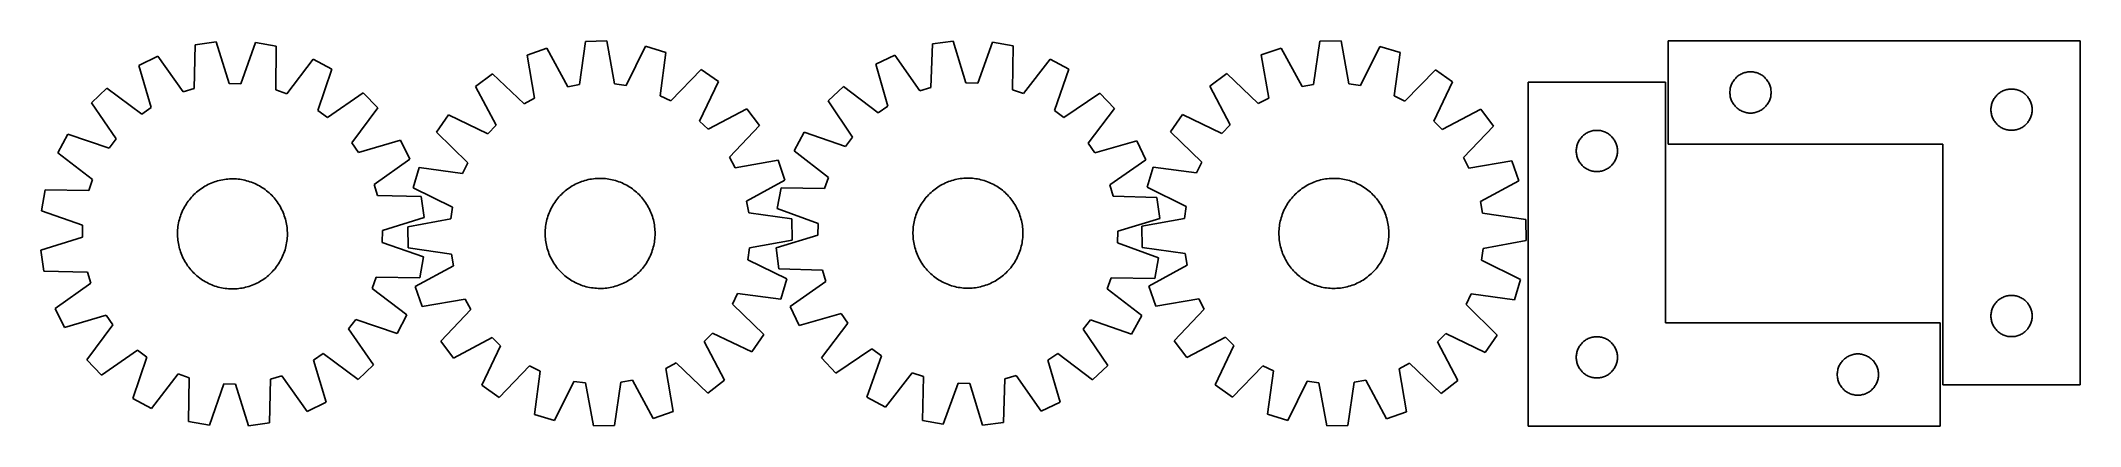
# Model space of a CAD drawing. Header units: millimetres. Extents: x 9 to 1493, y 7 to 287.
import ezdxf

# ---------------------------------------------------------------- set-up
doc = ezdxf.new("R2010")
doc.units = ezdxf.units.MM
doc.layers.add('CUT', color=7, linetype='CONTINUOUS', true_color=0x000000)

msp = doc.modelspace()

# ---------------------------------------------------------------- linework, layer by layer
at = {"layer": 'CUT'}
for p, q in [((121.278065, 283.834857), (120.537389, 252.079131)), ((136.515127, 285.970858), (121.278065, 283.834857)), ((145.958983, 255.642846), (136.515127, 285.970858)), ((165.049452, 285.462816), (154.531968, 255.490207)), ((180.200819, 282.785763), (165.049452, 285.462816)), ((179.810589, 251.023797), (180.200819, 282.785763)), ((405.354562, 286.385054), (400.859823, 254.940307)), ((420.737342, 286.702258), (405.354562, 286.385054)), ((426.524535, 255.469532), (420.737342, 286.702258)), ((449.010879, 282.81987), (435.019168, 254.30309)), ((463.738794, 278.368008), (449.010879, 282.81987)), ((657.79018, 284.552589), (656.784398, 252.804154)), ((673.044544, 286.561299), (657.79018, 284.552589)), ((682.234859, 256.155496), (673.044544, 286.561299)), ((701.573633, 285.815039), (690.806271, 255.931287)), ((716.702121, 283.011578), (701.573633, 285.815039)), ((716.046721, 251.253978), (716.702121, 283.011578)), ((939.899189, 286.439791), (935.309903, 255.008704)), ((955.282854, 286.71073), (939.899189, 286.439791)), ((960.97609, 255.460741), (955.282854, 286.71073)), ((983.544587, 282.743329), (969.467176, 254.268757)), ((998.259046, 278.247193), (983.544587, 282.743329)), ((1493.322811, 286.735387), (1193.322811, 286.735387)), ((1193.322811, 286.735387), (1193.322811, 211.735387)), ((1493.322811, 36.735387), (1493.322811, 286.735387)), ((93.983316, 275.500442), (80.152069, 268.760474)), ((80.152069, 268.760474), (89.260704, 238.330102)), ((112.336828, 249.575101), (93.983316, 275.500442)), ((207.181582, 273.484995), (187.916815, 248.229431)), ((220.764133, 266.256935), (207.181582, 273.484995)), ((377.265107, 281.340421), (362.733235, 276.285201)), ((362.733235, 276.285201), (368.175445, 244.99052)), ((392.420497, 253.424674), (377.265107, 281.340421)), ((459.591298, 246.87558), (463.738794, 278.368008)), ((630.426797, 276.446351), (616.53976, 269.822097)), ((616.53976, 269.822097), (625.39401, 239.316736)), ((648.563216, 250.368678), (630.426797, 276.446351)), ((743.60429, 273.48587), (724.129333, 248.39203)), ((757.12602, 266.14466), (743.60429, 273.48587)), ((911.79469, 281.479658), (897.24768, 276.468166)), ((897.24768, 276.468166), (902.595749, 245.157258)), ((926.866056, 253.518459), (911.79469, 281.479658)), ((994.016858, 246.767381), (998.259046, 278.247193)), ((56.768696, 252.399433), (45.697164, 241.715252)), ((82.235295, 233.414515), (56.768696, 252.399433)), ((154.531968, 255.490207), (145.958983, 255.642846)), ((210.578015, 236.170098), (220.764133, 266.256935)), ((337.577452, 262.807351), (325.31897, 253.508956)), ((325.31897, 253.508956), (340.165408, 225.427681)), ((360.617525, 240.941172), (337.577452, 262.807351)), ((400.859823, 254.940307), (392.420497, 253.424674)), ((435.019168, 254.30309), (426.524535, 255.469532)), ((489.428801, 265.938635), (467.309723, 243.141242)), ((488.383982, 228.484054), (502.06018, 257.153487)), ((502.06018, 257.153487), (489.428801, 265.938635)), ((593.020601, 253.656856), (581.860251, 243.065485)), ((618.327805, 234.459977), (593.020601, 253.656856)), ((656.784398, 252.804154), (648.563216, 250.368678)), ((690.806271, 255.931287), (682.234859, 256.155496)), ((746.689059, 236.143917), (757.12602, 266.14466)), ((872.051478, 263.066031), (859.765086, 253.804545)), ((859.765086, 253.804545), (874.527004, 225.678747)), ((895.025685, 241.130659), (872.051478, 263.066031)), ((935.309903, 255.008704), (926.866056, 253.518459)), ((969.467176, 254.268757), (960.97609, 255.460741)), ((1023.911557, 265.740614), (1001.724017, 243.009846)), ((1022.754099, 228.289346), (1036.516457, 256.917518)), ((1036.516457, 256.917518), (1023.911557, 265.740614)), ((1191.475007, 256.70462), (1091.475007, 256.70462)), ((1091.475007, 256.70462), (1091.475007, 6.70462)), ((1191.475007, 81.70462), (1191.475007, 256.70462)), ((1238.639975, 252.303668), (1238.817395, 253.055454)), ((1238.817395, 253.055454), (1239.03328, 253.79711)), ((1239.03328, 253.79711), (1239.287058, 254.526668)), ((1239.287058, 254.526668), (1239.578057, 255.242196)), ((1239.578057, 255.242196), (1239.905504, 255.941794)), ((1239.905504, 255.941794), (1240.268532, 256.623608)), ((1240.268532, 256.623608), (1240.666177, 257.28583)), ((1240.666177, 257.28583), (1241.097385, 257.926704)), ((1241.097385, 257.926704), (1241.561013, 258.544529)), ((1241.561013, 258.544529), (1242.055832, 259.137669)), ((1242.055832, 259.137669), (1242.580528, 259.704549)), ((1242.580528, 259.704549), (1243.13371, 260.243668)), ((1243.13371, 260.243668), (1243.713913, 260.753594)), ((1243.713913, 260.753594), (1244.319596, 261.232976)), ((1244.319596, 261.232976), (1244.949155, 261.680542)), ((1244.949155, 261.680542), (1245.600918, 262.095107)), ((1245.600918, 262.095107), (1246.273159, 262.475569)), ((1246.273159, 262.475569), (1246.964095, 262.820921)), ((1246.964095, 262.820921), (1247.671892, 263.130247)), ((1247.671892, 263.130247), (1248.394675, 263.402726)), ((1248.394675, 263.402726), (1249.130526, 263.637635)), ((1249.130526, 263.637635), (1249.877494, 263.834353)), ((1249.877494, 263.834353), (1250.633599, 263.992356)), ((1250.633599, 263.992356), (1251.396835, 264.111227)), ((1251.396835, 264.111227), (1252.165179, 264.19065)), ((1252.165179, 264.19065), (1252.936592, 264.230414)), ((1252.936592, 264.230414), (1253.709029, 264.230414)), ((1253.709029, 264.230414), (1254.480442, 264.19065)), ((1254.480442, 264.19065), (1255.248786, 264.111227)), ((1255.248786, 264.111227), (1256.012022, 263.992356)), ((1256.012022, 263.992356), (1256.768127, 263.834353)), ((1256.768127, 263.834353), (1257.515095, 263.637635)), ((1257.515095, 263.637635), (1258.250946, 263.402726)), ((1258.250946, 263.402726), (1258.973729, 263.130247)), ((1258.973729, 263.130247), (1259.681526, 262.820921)), ((1259.681526, 262.820921), (1260.372462, 262.475569)), ((1260.372462, 262.475569), (1261.044703, 262.095107)), ((1261.044703, 262.095107), (1261.696466, 261.680542)), ((1261.696466, 261.680542), (1262.326025, 261.232976)), ((1262.326025, 261.232976), (1262.931708, 260.753594)), ((1262.931708, 260.753594), (1263.511911, 260.243668)), ((1263.511911, 260.243668), (1264.065093, 259.704549)), ((1264.065093, 259.704549), (1264.589789, 259.137669)), ((1264.589789, 259.137669), (1265.084608, 258.544529)), ((1265.084608, 258.544529), (1265.548236, 257.926704)), ((1265.548236, 257.926704), (1265.979444, 257.28583)), ((1265.979444, 257.28583), (1266.377089, 256.623608)), ((1266.377089, 256.623608), (1266.740117, 255.941794)), ((1266.740117, 255.941794), (1267.067564, 255.242196)), ((1267.067564, 255.242196), (1267.358563, 254.526668)), ((1267.358563, 254.526668), (1267.612341, 253.79711)), ((1267.612341, 253.79711), (1267.828226, 253.055454)), ((1267.828226, 253.055454), (1268.005646, 252.303668)), ((45.697164, 241.715252), (63.763492, 215.588971)), ((89.260704, 238.330102), (82.235295, 233.414515)), ((120.537389, 252.079131), (112.336828, 249.575101)), ((187.916815, 248.229431), (179.810589, 251.023797)), ((243.550268, 249.073865), (217.423987, 231.007537)), ((235.249531, 212.535735), (254.234449, 238.002333)), ((254.234449, 238.002333), (243.550268, 249.073865)), ((368.175445, 244.99052), (360.617525, 240.941172)), ((467.309723, 243.141242), (459.591298, 246.87558)), ((581.860251, 243.065485), (599.707819, 216.789277)), ((625.39401, 239.316736), (618.327805, 234.459977)), ((724.129333, 248.39203), (716.046721, 251.253978)), ((779.767897, 248.771945), (753.49169, 230.924378)), ((771.162389, 212.304391), (790.359268, 237.611595)), ((790.359268, 237.611595), (779.767897, 248.771945)), ((902.595749, 245.157258), (895.025685, 241.130659)), ((1001.724017, 243.009846), (994.016858, 246.767381)), ((1238.322811, 249.235387), (1238.342699, 250.007568)), ((1238.342699, 248.463206), (1238.322811, 249.235387)), ((1238.342699, 250.007568), (1238.402312, 250.777702)), ((1238.402312, 247.693072), (1238.342699, 248.463206)), ((1238.402312, 250.777702), (1238.501492, 251.543746)), ((1238.501492, 246.927028), (1238.402312, 247.693072)), ((1238.501492, 251.543746), (1238.639975, 252.303668)), ((1238.639975, 246.167106), (1238.501492, 246.927028)), ((1238.817395, 245.41532), (1238.639975, 246.167106)), ((1239.03328, 244.673665), (1238.817395, 245.41532)), ((1239.287058, 243.944106), (1239.03328, 244.673665)), ((1239.578057, 243.228579), (1239.287058, 243.944106)), ((1239.905504, 242.52898), (1239.578057, 243.228579)), ((1240.268532, 241.847166), (1239.905504, 242.52898)), ((1240.666177, 241.184944), (1240.268532, 241.847166)), ((1241.097385, 240.544071), (1240.666177, 241.184944)), ((1241.561013, 239.926245), (1241.097385, 240.544071)), ((1242.055832, 239.333105), (1241.561013, 239.926245)), ((1242.580528, 238.766225), (1242.055832, 239.333105)), ((1243.13371, 238.227107), (1242.580528, 238.766225)), ((1243.713913, 237.71718), (1243.13371, 238.227107)), ((1244.319596, 237.237798), (1243.713913, 237.71718)), ((1262.931708, 237.71718), (1262.326025, 237.237798)), ((1263.511911, 238.227107), (1262.931708, 237.71718)), ((1264.065093, 238.766225), (1263.511911, 238.227107)), ((1264.589789, 239.333105), (1264.065093, 238.766225)), ((1265.084608, 239.926245), (1264.589789, 239.333105)), ((1265.548236, 240.544071), (1265.084608, 239.926245)), ((1265.979444, 241.184944), (1265.548236, 240.544071)), ((1266.377089, 241.847166), (1265.979444, 241.184944)), ((1266.740117, 242.52898), (1266.377089, 241.847166)), ((1267.067564, 243.228579), (1266.740117, 242.52898)), ((1267.358563, 243.944106), (1267.067564, 243.228579)), ((1267.612341, 244.673665), (1267.358563, 243.944106)), ((1267.828226, 245.41532), (1267.612341, 244.673665)), ((1268.005646, 246.167106), (1267.828226, 245.41532)), ((1268.005646, 252.303668), (1268.144129, 251.543746)), ((1268.144129, 246.927028), (1268.005646, 246.167106)), ((1268.144129, 251.543746), (1268.243309, 250.777702)), ((1268.243309, 247.693072), (1268.144129, 246.927028)), ((1268.243309, 250.777702), (1268.302922, 250.007568)), ((1268.302922, 248.463206), (1268.243309, 247.693072)), ((1268.302922, 250.007568), (1268.322811, 249.235387)), ((1268.322811, 249.235387), (1268.302922, 248.463206)), ((1428.342699, 237.507568), (1428.402312, 238.277702)), ((1428.402312, 238.277702), (1428.501492, 239.043746)), ((1428.501492, 239.043746), (1428.639975, 239.803668)), ((1428.639975, 239.803668), (1428.817395, 240.555454)), ((1428.817395, 240.555454), (1429.03328, 241.29711)), ((1429.03328, 241.29711), (1429.287058, 242.026668)), ((1429.287058, 242.026668), (1429.578057, 242.742196)), ((1429.578057, 242.742196), (1429.905504, 243.441794)), ((1429.905504, 243.441794), (1430.268532, 244.123608)), ((1430.268532, 244.123608), (1430.666177, 244.78583)), ((1430.666177, 244.78583), (1431.097385, 245.426704)), ((1431.097385, 245.426704), (1431.561013, 246.044529)), ((1431.561013, 246.044529), (1432.055832, 246.637669)), ((1432.055832, 246.637669), (1432.580528, 247.204549)), ((1432.580528, 247.204549), (1433.13371, 247.743668)), ((1433.13371, 247.743668), (1433.713913, 248.253594)), ((1433.713913, 248.253594), (1434.319596, 248.732976)), ((1434.319596, 248.732976), (1434.949155, 249.180542)), ((1434.949155, 249.180542), (1435.600918, 249.595107)), ((1435.600918, 249.595107), (1436.273159, 249.975569)), ((1436.273159, 249.975569), (1436.964095, 250.320921)), ((1436.964095, 250.320921), (1437.671892, 250.630247)), ((1437.671892, 250.630247), (1438.394675, 250.902726)), ((1438.394675, 250.902726), (1439.130526, 251.137635)), ((1439.130526, 251.137635), (1439.877494, 251.334353)), ((1439.877494, 251.334353), (1440.633599, 251.492356)), ((1440.633599, 251.492356), (1441.396835, 251.611227)), ((1441.396835, 251.611227), (1442.165179, 251.69065)), ((1442.165179, 251.69065), (1442.936592, 251.730414)), ((1442.936592, 251.730414), (1443.709029, 251.730414)), ((1443.709029, 251.730414), (1444.480442, 251.69065)), ((1444.480442, 251.69065), (1445.248786, 251.611227)), ((1445.248786, 251.611227), (1446.012022, 251.492356)), ((1446.012022, 251.492356), (1446.768127, 251.334353)), ((1446.768127, 251.334353), (1447.515095, 251.137635)), ((1447.515095, 251.137635), (1448.250946, 250.902726)), ((1448.250946, 250.902726), (1448.973729, 250.630247)), ((1448.973729, 250.630247), (1449.681526, 250.320921)), ((1449.681526, 250.320921), (1450.372462, 249.975569)), ((1450.372462, 249.975569), (1451.044703, 249.595107)), ((1451.044703, 249.595107), (1451.696466, 249.180542)), ((1451.696466, 249.180542), (1452.326025, 248.732976)), ((1452.326025, 248.732976), (1452.931708, 248.253594)), ((1452.931708, 248.253594), (1453.511911, 247.743668)), ((1453.511911, 247.743668), (1454.065093, 247.204549)), ((1454.065093, 247.204549), (1454.589789, 246.637669)), ((1454.589789, 246.637669), (1455.084608, 246.044529)), ((1455.084608, 246.044529), (1455.548236, 245.426704)), ((1455.548236, 245.426704), (1455.979444, 244.78583)), ((1455.979444, 244.78583), (1456.377089, 244.123608)), ((1456.377089, 244.123608), (1456.740117, 243.441794)), ((1456.740117, 243.441794), (1457.067564, 242.742196)), ((1457.067564, 242.742196), (1457.358563, 242.026668)), ((1457.358563, 242.026668), (1457.612341, 241.29711)), ((1457.612341, 241.29711), (1457.828226, 240.555454)), ((1457.828226, 240.555454), (1458.005646, 239.803668)), ((1458.005646, 239.803668), (1458.144129, 239.043746)), ((1458.144129, 239.043746), (1458.243309, 238.277702)), ((1458.243309, 238.277702), (1458.302922, 237.507568)), ((217.423987, 231.007537), (210.578015, 236.170098)), ((305.559284, 232.917194), (296.774136, 220.285816)), ((334.228716, 219.240996), (305.559284, 232.917194)), ((340.165408, 225.427681), (334.228716, 219.240996)), ((494.570666, 222.547363), (488.383982, 228.484054)), ((522.651942, 237.393801), (494.570666, 222.547363)), ((510.084157, 202.095245), (531.950336, 225.135318)), ((531.950336, 225.135318), (522.651942, 237.393801)), ((753.49169, 230.924378), (746.689059, 236.143917)), ((839.94356, 233.272303), (831.120464, 220.667403)), ((868.571733, 219.509945), (839.94356, 233.272303)), ((874.527004, 225.678747), (868.571733, 219.509945)), ((1028.922901, 222.334075), (1022.754099, 228.289346)), ((1057.048699, 237.095993), (1028.922901, 222.334075)), ((1044.374813, 201.835394), (1066.310185, 224.809601)), ((1066.310185, 224.809601), (1057.048699, 237.095993)), ((1244.949155, 236.790232), (1244.319596, 237.237798)), ((1245.600918, 236.375668), (1244.949155, 236.790232)), ((1246.273159, 235.995205), (1245.600918, 236.375668)), ((1246.964095, 235.649853), (1246.273159, 235.995205)), ((1247.671892, 235.340528), (1246.964095, 235.649853)), ((1248.394675, 235.068049), (1247.671892, 235.340528)), ((1249.130526, 234.833139), (1248.394675, 235.068049)), ((1249.877494, 234.636422), (1249.130526, 234.833139)), ((1250.633599, 234.478418), (1249.877494, 234.636422)), ((1251.396835, 234.359547), (1250.633599, 234.478418)), ((1252.165179, 234.280124), (1251.396835, 234.359547)), ((1252.936592, 234.24036), (1252.165179, 234.280124)), ((1253.709029, 234.24036), (1252.936592, 234.24036)), ((1254.480442, 234.280124), (1253.709029, 234.24036)), ((1255.248786, 234.359547), (1254.480442, 234.280124)), ((1256.012022, 234.478418), (1255.248786, 234.359547)), ((1256.768127, 234.636422), (1256.012022, 234.478418)), ((1257.515095, 234.833139), (1256.768127, 234.636422)), ((1258.250946, 235.068049), (1257.515095, 234.833139)), ((1258.973729, 235.340528), (1258.250946, 235.068049)), ((1259.681526, 235.649853), (1258.973729, 235.340528)), ((1260.372462, 235.995205), (1259.681526, 235.649853)), ((1261.044703, 236.375668), (1260.372462, 235.995205)), ((1261.696466, 236.790232), (1261.044703, 236.375668)), ((1262.326025, 237.237798), (1261.696466, 236.790232)), ((1428.322811, 236.735387), (1428.342699, 237.507568)), ((1428.342699, 235.963206), (1428.322811, 236.735387)), ((1428.402312, 235.193072), (1428.342699, 235.963206)), ((1428.501492, 234.427028), (1428.402312, 235.193072)), ((1428.639975, 233.667106), (1428.501492, 234.427028)), ((1428.817395, 232.91532), (1428.639975, 233.667106)), ((1429.03328, 232.173665), (1428.817395, 232.91532)), ((1429.287058, 231.444106), (1429.03328, 232.173665)), ((1429.578057, 230.728579), (1429.287058, 231.444106)), ((1429.905504, 230.02898), (1429.578057, 230.728579)), ((1430.268532, 229.347166), (1429.905504, 230.02898)), ((1430.666177, 228.684944), (1430.268532, 229.347166)), ((1431.097385, 228.044071), (1430.666177, 228.684944)), ((1431.561013, 227.426245), (1431.097385, 228.044071)), ((1432.055832, 226.833105), (1431.561013, 227.426245)), ((1432.580528, 226.266225), (1432.055832, 226.833105)), ((1433.13371, 225.727107), (1432.580528, 226.266225)), ((1433.713913, 225.21718), (1433.13371, 225.727107)), ((1434.319596, 224.737798), (1433.713913, 225.21718)), ((1434.949155, 224.290232), (1434.319596, 224.737798)), ((1435.600918, 223.875668), (1434.949155, 224.290232)), ((1436.273159, 223.495205), (1435.600918, 223.875668)), ((1436.964095, 223.149853), (1436.273159, 223.495205)), ((1437.671892, 222.840528), (1436.964095, 223.149853)), ((1438.394675, 222.568049), (1437.671892, 222.840528)), ((1448.973729, 222.840528), (1448.250946, 222.568049)), ((1449.681526, 223.149853), (1448.973729, 222.840528)), ((1450.372462, 223.495205), (1449.681526, 223.149853)), ((1451.044703, 223.875668), (1450.372462, 223.495205)), ((1451.696466, 224.290232), (1451.044703, 223.875668)), ((1452.326025, 224.737798), (1451.696466, 224.290232)), ((1452.931708, 225.21718), (1452.326025, 224.737798)), ((1453.511911, 225.727107), (1452.931708, 225.21718)), ((1454.065093, 226.266225), (1453.511911, 225.727107)), ((1454.589789, 226.833105), (1454.065093, 226.266225)), ((1455.084608, 227.426245), (1454.589789, 226.833105)), ((1455.548236, 228.044071), (1455.084608, 227.426245)), ((1455.979444, 228.684944), (1455.548236, 228.044071)), ((1456.377089, 229.347166), (1455.979444, 228.684944)), ((1456.740117, 230.02898), (1456.377089, 229.347166)), ((1457.067564, 230.728579), (1456.740117, 230.02898)), ((1457.358563, 231.444106), (1457.067564, 230.728579)), ((1457.612341, 232.173665), (1457.358563, 231.444106)), ((1457.828226, 232.91532), (1457.612341, 232.173665)), ((1458.005646, 233.667106), (1457.828226, 232.91532)), ((1458.144129, 234.427028), (1458.005646, 233.667106)), ((1458.243309, 235.193072), (1458.144129, 234.427028)), ((1458.302922, 235.963206), (1458.243309, 235.193072)), ((1458.302922, 237.507568), (1458.322811, 236.735387)), ((1458.322811, 236.735387), (1458.302922, 235.963206)), ((28.514094, 218.929117), (21.286034, 205.346566)), ((58.600931, 208.742999), (28.514094, 218.929117)), ((63.763492, 215.588971), (58.600931, 208.742999)), ((240.165118, 205.510325), (235.249531, 212.535735)), ((270.59549, 214.61896), (240.165118, 205.510325)), ((277.335458, 200.787713), (270.59549, 214.61896)), ((296.774136, 220.285816), (319.571529, 198.166738)), ((564.487537, 220.423608), (557.146327, 206.901877)), ((594.48828, 209.986647), (564.487537, 220.423608)), ((599.707819, 216.789277), (594.48828, 209.986647)), ((776.019149, 205.238186), (771.162389, 212.304391)), ((806.524509, 214.092437), (776.019149, 205.238186)), ((813.148764, 200.2054), (806.524509, 214.092437)), ((831.120464, 220.667403), (853.851232, 198.479863)), ((1126.494895, 207.476801), (1126.554509, 208.246934)), ((1126.554509, 208.246934), (1126.653688, 209.012978)), ((1126.653688, 209.012978), (1126.792172, 209.7729)), ((1126.792172, 209.7729), (1126.969591, 210.524686)), ((1126.969591, 210.524686), (1127.185476, 211.266342)), ((1127.185476, 211.266342), (1127.439255, 211.995901)), ((1127.439255, 211.995901), (1127.730253, 212.711428)), ((1127.730253, 212.711428), (1128.057701, 213.411026)), ((1128.057701, 213.411026), (1128.420728, 214.092841)), ((1128.420728, 214.092841), (1128.818373, 214.755062)), ((1128.818373, 214.755062), (1129.249582, 215.395936)), ((1129.249582, 215.395936), (1129.71321, 216.013762)), ((1129.71321, 216.013762), (1130.208028, 216.606901)), ((1130.208028, 216.606901), (1130.732724, 217.173782)), ((1130.732724, 217.173782), (1131.285907, 217.7129)), ((1131.285907, 217.7129), (1131.866109, 218.222826)), ((1131.866109, 218.222826), (1132.471793, 218.702208)), ((1132.471793, 218.702208), (1133.101351, 219.149775)), ((1133.101351, 219.149775), (1133.753115, 219.564339)), ((1133.753115, 219.564339), (1134.425356, 219.944801)), ((1134.425356, 219.944801), (1135.116291, 220.290153)), ((1135.116291, 220.290153), (1135.824088, 220.599479)), ((1135.824088, 220.599479), (1136.546871, 220.871958)), ((1136.546871, 220.871958), (1137.282722, 221.106868)), ((1137.282722, 221.106868), (1138.029691, 221.303585)), ((1138.029691, 221.303585), (1138.785795, 221.461589)), ((1138.785795, 221.461589), (1139.549031, 221.58046)), ((1139.549031, 221.58046), (1140.317375, 221.659882)), ((1140.317375, 221.659882), (1141.088788, 221.699647)), ((1141.088788, 221.699647), (1141.861226, 221.699647)), ((1141.861226, 221.699647), (1142.632639, 221.659882)), ((1142.632639, 221.659882), (1143.400982, 221.58046)), ((1143.400982, 221.58046), (1144.164218, 221.461589)), ((1144.164218, 221.461589), (1144.920323, 221.303585)), ((1144.920323, 221.303585), (1145.667291, 221.106868)), ((1145.667291, 221.106868), (1146.403143, 220.871958)), ((1146.403143, 220.871958), (1147.125925, 220.599479)), ((1147.125925, 220.599479), (1147.833723, 220.290153)), ((1147.833723, 220.290153), (1148.524658, 219.944801)), ((1148.524658, 219.944801), (1149.196899, 219.564339)), ((1149.196899, 219.564339), (1149.848663, 219.149775)), ((1149.848663, 219.149775), (1150.478221, 218.702208)), ((1150.478221, 218.702208), (1151.083904, 218.222826)), ((1151.083904, 218.222826), (1151.664107, 217.7129)), ((1151.664107, 217.7129), (1152.21729, 217.173782)), ((1152.21729, 217.173782), (1152.741986, 216.606901)), ((1152.741986, 216.606901), (1153.236804, 216.013762)), ((1153.236804, 216.013762), (1153.700432, 215.395936)), ((1153.700432, 215.395936), (1154.13164, 214.755062)), ((1154.13164, 214.755062), (1154.529285, 214.092841)), ((1154.529285, 214.092841), (1154.892313, 213.411026)), ((1154.892313, 213.411026), (1155.21976, 212.711428)), ((1155.21976, 212.711428), (1155.510759, 211.995901)), ((1155.510759, 211.995901), (1155.764538, 211.266342)), ((1155.764538, 211.266342), (1155.980423, 210.524686)), ((1155.980423, 210.524686), (1156.157842, 209.7729)), ((1156.157842, 209.7729), (1156.296325, 209.012978)), ((1156.296325, 209.012978), (1156.395505, 208.246934)), ((1156.395505, 208.246934), (1156.455118, 207.476801)), ((1193.322811, 211.735387), (1393.322811, 211.735387)), ((1393.322811, 211.735387), (1393.322811, 36.735387)), ((1439.130526, 222.333139), (1438.394675, 222.568049)), ((1439.877494, 222.136422), (1439.130526, 222.333139)), ((1440.633599, 221.978418), (1439.877494, 222.136422)), ((1441.396835, 221.859547), (1440.633599, 221.978418)), ((1442.165179, 221.780124), (1441.396835, 221.859547)), ((1442.936592, 221.74036), (1442.165179, 221.780124)), ((1443.709029, 221.74036), (1442.936592, 221.74036)), ((1444.480442, 221.780124), (1443.709029, 221.74036)), ((1445.248786, 221.859547), (1444.480442, 221.780124)), ((1446.012022, 221.978418), (1445.248786, 221.859547)), ((1446.768127, 222.136422), (1446.012022, 221.978418)), ((1447.515095, 222.333139), (1446.768127, 222.136422)), ((1448.250946, 222.568049), (1447.515095, 222.333139)), ((21.286034, 205.346566), (46.541598, 186.081799)), ((251.410117, 182.434201), (277.335458, 200.787713)), ((284.344762, 194.595808), (279.892901, 179.867893)), ((315.837191, 190.448313), (284.344762, 194.595808)), ((319.571529, 198.166738), (315.837191, 190.448313)), ((514.133505, 194.537326), (510.084157, 202.095245)), ((545.428187, 199.979536), (514.133505, 194.537326)), ((550.483406, 185.447664), (545.428187, 199.979536)), ((557.146327, 206.901877), (582.240167, 187.426921)), ((787.071091, 182.068981), (813.148764, 200.2054)), ((818.613885, 195.014892), (814.11775, 180.300433)), ((850.093697, 190.772704), (818.613885, 195.014892)), ((853.851232, 198.479863), (850.093697, 190.772704)), ((1048.401412, 194.26533), (1044.374813, 201.835394)), ((1079.71232, 199.613398), (1048.401412, 194.26533)), ((1084.723812, 185.066389), (1079.71232, 199.613398)), ((1126.475007, 206.70462), (1126.494895, 207.476801)), ((1126.494895, 205.932438), (1126.475007, 206.70462)), ((1126.554509, 205.162305), (1126.494895, 205.932438)), ((1126.653688, 204.396261), (1126.554509, 205.162305)), ((1126.792172, 203.636339), (1126.653688, 204.396261)), ((1126.969591, 202.884553), (1126.792172, 203.636339)), ((1127.185476, 202.142897), (1126.969591, 202.884553)), ((1127.439255, 201.413338), (1127.185476, 202.142897)), ((1127.730253, 200.697811), (1127.439255, 201.413338)), ((1128.057701, 199.998213), (1127.730253, 200.697811)), ((1128.420728, 199.316398), (1128.057701, 199.998213)), ((1128.818373, 198.654177), (1128.420728, 199.316398)), ((1129.249582, 198.013303), (1128.818373, 198.654177)), ((1129.71321, 197.395477), (1129.249582, 198.013303)), ((1130.208028, 196.802338), (1129.71321, 197.395477)), ((1130.732724, 196.235457), (1130.208028, 196.802338)), ((1131.285907, 195.696339), (1130.732724, 196.235457)), ((1131.866109, 195.186413), (1131.285907, 195.696339)), ((1132.471793, 194.707031), (1131.866109, 195.186413)), ((1133.101351, 194.259464), (1132.471793, 194.707031)), ((1133.753115, 193.8449), (1133.101351, 194.259464)), ((1134.425356, 193.464438), (1133.753115, 193.8449)), ((1135.116291, 193.119086), (1134.425356, 193.464438)), ((1135.824088, 192.80976), (1135.116291, 193.119086)), ((1147.833723, 193.119086), (1147.125925, 192.80976)), ((1148.524658, 193.464438), (1147.833723, 193.119086)), ((1149.196899, 193.8449), (1148.524658, 193.464438)), ((1149.848663, 194.259464), (1149.196899, 193.8449)), ((1150.478221, 194.707031), (1149.848663, 194.259464)), ((1151.083904, 195.186413), (1150.478221, 194.707031)), ((1151.664107, 195.696339), (1151.083904, 195.186413)), ((1152.21729, 196.235457), (1151.664107, 195.696339)), ((1152.741986, 196.802338), (1152.21729, 196.235457)), ((1153.236804, 197.395477), (1152.741986, 196.802338)), ((1153.700432, 198.013303), (1153.236804, 197.395477)), ((1154.13164, 198.654177), (1153.700432, 198.013303)), ((1154.529285, 199.316398), (1154.13164, 198.654177)), ((1154.892313, 199.998213), (1154.529285, 199.316398)), ((1155.21976, 200.697811), (1154.892313, 199.998213)), ((1155.510759, 201.413338), (1155.21976, 200.697811)), ((1155.764538, 202.142897), (1155.510759, 201.413338)), ((1155.980423, 202.884553), (1155.764538, 202.142897)), ((1156.157842, 203.636339), (1155.980423, 202.884553)), ((1156.296325, 204.396261), (1156.157842, 203.636339)), ((1156.395505, 205.162305), (1156.296325, 204.396261)), ((1156.455118, 205.932438), (1156.395505, 205.162305)), ((1156.455118, 207.476801), (1156.475007, 206.70462)), ((1156.475007, 206.70462), (1156.455118, 205.932438)), ((11.985267, 178.365804), (9.308213, 163.214436)), ((43.747232, 177.975574), (11.985267, 178.365804)), ((46.541598, 186.081799), (43.747232, 177.975574)), ((123.113944, 177.540669), (124.10239, 178.316545)), ((124.10239, 178.316545), (125.114718, 179.06099)), ((125.114718, 179.06099), (126.14993, 179.773269)), ((126.14993, 179.773269), (127.207005, 180.45268)), ((127.207005, 180.45268), (128.284899, 181.098553)), ((128.284899, 181.098553), (129.382548, 181.710249)), ((129.382548, 181.710249), (130.49887, 182.287166)), ((130.49887, 182.287166), (131.632762, 182.828733)), ((131.632762, 182.828733), (132.783106, 183.334417)), ((132.783106, 183.334417), (133.948766, 183.803718)), ((133.948766, 183.803718), (135.128592, 184.236173)), ((135.128592, 184.236173), (136.32142, 184.631356)), ((136.32142, 184.631356), (137.526072, 184.988876)), ((137.526072, 184.988876), (138.741359, 185.30838)), ((138.741359, 185.30838), (139.966083, 185.589554)), ((139.966083, 185.589554), (141.199034, 185.832119)), ((141.199034, 185.832119), (142.438996, 186.035837)), ((142.438996, 186.035837), (143.684745, 186.200506)), ((143.684745, 186.200506), (144.935052, 186.325964)), ((144.935052, 186.325964), (146.188683, 186.412087)), ((146.188683, 186.412087), (147.4444, 186.45879)), ((147.4444, 186.45879), (148.700965, 186.466027)), ((148.700965, 186.466027), (149.957136, 186.433791)), ((149.957136, 186.433791), (151.211676, 186.362113)), ((151.211676, 186.362113), (152.463345, 186.251065)), ((152.463345, 186.251065), (153.710908, 186.100755)), ((153.710908, 186.100755), (154.953134, 185.911333)), ((154.953134, 185.911333), (156.188798, 185.682985)), ((156.188798, 185.682985), (157.416679, 185.415937)), ((157.416679, 185.415937), (158.635566, 185.110452)), ((158.635566, 185.110452), (159.844256, 184.766831)), ((159.844256, 184.766831), (161.041556, 184.385414)), ((161.041556, 184.385414), (162.226285, 183.966577)), ((162.226285, 183.966577), (163.397273, 183.510733)), ((163.397273, 183.510733), (164.553365, 183.018333)), ((164.553365, 183.018333), (165.69342, 182.489862)), ((165.69342, 182.489862), (166.816313, 181.925842)), ((166.816313, 181.925842), (167.920935, 181.326829)), ((167.920935, 181.326829), (169.006197, 180.693415)), ((169.006197, 180.693415), (170.071027, 180.026224)), ((170.071027, 180.026224), (171.114375, 179.325916)), ((171.114375, 179.325916), (172.135211, 178.59318)), ((172.135211, 178.59318), (173.132527, 177.828741)), ((253.914147, 174.23364), (251.410117, 182.434201)), ((279.892901, 179.867893), (308.409681, 165.876182)), ((390.521769, 177.680355), (391.504756, 178.463136)), ((391.504756, 178.463136), (392.511844, 179.214653)), ((392.511844, 179.214653), (393.542042, 179.934166)), ((393.542042, 179.934166), (394.594332, 180.620965)), ((394.594332, 180.620965), (395.667676, 181.274372)), ((395.667676, 181.274372), (396.761014, 181.893742)), ((396.761014, 181.893742), (397.873267, 182.478464)), ((397.873267, 182.478464), (399.003338, 183.02796)), ((399.003338, 183.02796), (400.150111, 183.541689)), ((400.150111, 183.541689), (401.312456, 184.019143)), ((401.312456, 184.019143), (402.489224, 184.459852)), ((402.489224, 184.459852), (403.679254, 184.86338)), ((403.679254, 184.86338), (404.881372, 185.229329)), ((404.881372, 185.229329), (406.094392, 185.557338)), ((406.094392, 185.557338), (407.317116, 185.847084)), ((407.317116, 185.847084), (408.548338, 186.098279)), ((408.548338, 186.098279), (409.786843, 186.310678)), ((409.786843, 186.310678), (411.031408, 186.484069)), ((411.031408, 186.484069), (412.280805, 186.618281)), ((412.280805, 186.618281), (413.533802, 186.713183)), ((413.533802, 186.713183), (414.789161, 186.768681)), ((414.789161, 186.768681), (416.045644, 186.784719)), ((416.045644, 186.784719), (417.302011, 186.761283)), ((417.302011, 186.761283), (418.557021, 186.698394)), ((418.557021, 186.698394), (419.809438, 186.596116)), ((419.809438, 186.596116), (421.058023, 186.454549)), ((421.058023, 186.454549), (422.301546, 186.273832)), ((422.301546, 186.273832), (423.538778, 186.054145)), ((423.538778, 186.054145), (424.7685, 185.795704)), ((424.7685, 185.795704), (425.989496, 185.498764)), ((425.989496, 185.498764), (427.200564, 185.163618)), ((427.200564, 185.163618), (428.400506, 184.790597)), ((428.400506, 184.790597), (429.58814, 184.380069)), ((429.58814, 184.380069), (430.762292, 183.932438)), ((430.762292, 183.932438), (431.921805, 183.448148)), ((431.921805, 183.448148), (433.065534, 182.927676)), ((433.065534, 182.927676), (434.19235, 182.371535)), ((434.19235, 182.371535), (435.301141, 181.780274)), ((435.301141, 181.780274), (436.390813, 181.154477)), ((436.390813, 181.154477), (437.46029, 180.494761)), ((437.46029, 180.494761), (438.508518, 179.801778)), ((438.508518, 179.801778), (439.534461, 179.076211)), ((439.534461, 179.076211), (440.537107, 178.318777)), ((440.537107, 178.318777), (441.515467, 177.530222)), ((522.56766, 170.292274), (550.483406, 185.447664)), ((547.620618, 179.999709), (544.817157, 164.87122)), ((579.378219, 179.344308), (547.620618, 179.999709)), ((582.240167, 187.426921), (579.378219, 179.344308)), ((657.768246, 177.44831), (658.738533, 178.246778)), ((658.738533, 178.246778), (659.733422, 179.014374)), ((659.733422, 179.014374), (660.75193, 179.75034)), ((660.75193, 179.75034), (661.793054, 180.453952)), ((661.793054, 180.453952), (662.855764, 181.124514)), ((662.855764, 181.124514), (663.939013, 181.761365)), ((663.939013, 181.761365), (665.041731, 182.363875)), ((665.041731, 182.363875), (666.162831, 182.931451)), ((666.162831, 182.931451), (667.301205, 183.463533)), ((667.301205, 183.463533), (668.455731, 183.959595)), ((668.455731, 183.959595), (669.625269, 184.419147)), ((669.625269, 184.419147), (670.808664, 184.841737)), ((670.808664, 184.841737), (672.004749, 185.226946)), ((672.004749, 185.226946), (673.212344, 185.574396)), ((673.212344, 185.574396), (674.430257, 185.883743)), ((674.430257, 185.883743), (675.657286, 186.154681)), ((675.657286, 186.154681), (676.892219, 186.386944)), ((676.892219, 186.386944), (678.133839, 186.580303)), ((678.133839, 186.580303), (679.380919, 186.734565)), ((679.380919, 186.734565), (680.63223, 186.84958)), ((680.63223, 186.84958), (681.886536, 186.925233)), ((681.886536, 186.925233), (683.142599, 186.96145)), ((683.142599, 186.96145), (684.399181, 186.958196)), ((684.399181, 186.958196), (685.655039, 186.915473)), ((685.655039, 186.915473), (686.908937, 186.833323)), ((686.908937, 186.833323), (688.159635, 186.711829)), ((688.159635, 186.711829), (689.4059, 186.551108)), ((689.4059, 186.551108), (690.646501, 186.351321)), ((690.646501, 186.351321), (691.880215, 186.112665)), ((691.880215, 186.112665), (693.105824, 185.835374)), ((693.105824, 185.835374), (694.322118, 185.519723)), ((694.322118, 185.519723), (695.527897, 185.166022)), ((695.527897, 185.166022), (696.721971, 184.774622)), ((696.721971, 184.774622), (697.903161, 184.345908)), ((697.903161, 184.345908), (699.070303, 183.880304)), ((699.070303, 183.880304), (700.222243, 183.378269)), ((700.222243, 183.378269), (701.357846, 182.840298)), ((701.357846, 182.840298), (702.475991, 182.266922)), ((702.475991, 182.266922), (703.575573, 181.658707)), ((703.575573, 181.658707), (704.655509, 181.016254)), ((704.655509, 181.016254), (705.714732, 180.340197)), ((705.714732, 180.340197), (706.752196, 179.631201)), ((706.752196, 179.631201), (707.766879, 178.889969)), ((707.766879, 178.889969), (708.757778, 178.11723)), ((789.506566, 173.847799), (787.071091, 182.068981)), ((814.11775, 180.300433), (842.592322, 166.223022)), ((924.739539, 177.780193), (925.724875, 178.560013)), ((925.724875, 178.560013), (926.73422, 179.308499)), ((926.73422, 179.308499), (927.766577, 180.02491)), ((927.766577, 180.02491), (928.820927, 180.708542)), ((928.820927, 180.708542), (929.896231, 181.358717)), ((929.896231, 181.358717), (930.991427, 181.974796)), ((930.991427, 181.974796), (932.105434, 182.55617)), ((932.105434, 182.55617), (933.237152, 183.102266)), ((933.237152, 183.102266), (934.385465, 183.612543)), ((934.385465, 183.612543), (935.54924, 184.0865)), ((935.54924, 184.0865), (936.727328, 184.523667)), ((936.727328, 184.523667), (937.918567, 184.923615)), ((937.918567, 184.923615), (939.12178, 185.285947)), ((939.12178, 185.285947), (940.335781, 185.610306)), ((940.335781, 185.610306), (941.559371, 185.896373)), ((941.559371, 185.896373), (942.791343, 186.143865)), ((942.791343, 186.143865), (944.03048, 186.352537)), ((944.03048, 186.352537), (945.275561, 186.522185)), ((945.275561, 186.522185), (946.525357, 186.652639)), ((946.525357, 186.652639), (947.778633, 186.743772)), ((947.778633, 186.743772), (949.034154, 186.795494)), ((949.034154, 186.795494), (950.290679, 186.807754)), ((950.290679, 186.807754), (951.54697, 186.780539)), ((951.54697, 186.780539), (952.801786, 186.713876)), ((952.801786, 186.713876), (954.053889, 186.607832)), ((954.053889, 186.607832), (955.302043, 186.46251)), ((955.302043, 186.46251), (956.545016, 186.278055)), ((956.545016, 186.278055), (957.781582, 186.054648)), ((957.781582, 186.054648), (959.010521, 185.792509)), ((959.010521, 185.792509), (960.230619, 185.491899)), ((960.230619, 185.491899), (961.440673, 185.153112)), ((961.440673, 185.153112), (962.639488, 184.776484)), ((962.639488, 184.776484), (963.825882, 184.362385)), ((963.825882, 184.362385), (964.998683, 183.911226)), ((964.998683, 183.911226), (966.156734, 183.423451)), ((966.156734, 183.423451), (967.298892, 182.899541)), ((967.298892, 182.899541), (968.42403, 182.340014)), ((968.42403, 182.340014), (969.531038, 181.745421)), ((969.531038, 181.745421), (970.618823, 181.11635)), ((970.618823, 181.11635), (971.686312, 180.45342)), ((971.686312, 180.45342), (972.73245, 179.757288)), ((972.73245, 179.757288), (973.756207, 179.028639)), ((973.756207, 179.028639), (974.756571, 178.268192)), ((974.756571, 178.268192), (975.732555, 177.476699)), ((1056.762613, 169.995022), (1084.723812, 185.066389)), ((1136.546871, 192.537281), (1135.824088, 192.80976)), ((1137.282722, 192.302371), (1136.546871, 192.537281)), ((1138.029691, 192.105654), (1137.282722, 192.302371)), ((1138.785795, 191.94765), (1138.029691, 192.105654)), ((1139.549031, 191.828779), (1138.785795, 191.94765)), ((1140.317375, 191.749357), (1139.549031, 191.828779)), ((1141.088788, 191.709592), (1140.317375, 191.749357)), ((1141.861226, 191.709592), (1141.088788, 191.709592)), ((1142.632639, 191.749357), (1141.861226, 191.709592)), ((1143.400982, 191.828779), (1142.632639, 191.749357)), ((1144.164218, 191.94765), (1143.400982, 191.828779)), ((1144.920323, 192.105654), (1144.164218, 191.94765)), ((1145.667291, 192.302371), (1144.920323, 192.105654)), ((1146.403143, 192.537281), (1145.667291, 192.302371)), ((1147.125925, 192.80976), (1146.403143, 192.537281)), ((111.752696, 162.718349), (112.281167, 163.858404)), ((112.281167, 163.858404), (112.845187, 164.981297)), ((112.845187, 164.981297), (113.4442, 166.085919)), ((113.4442, 166.085919), (114.077614, 167.171181)), ((114.077614, 167.171181), (114.744805, 168.236011)), ((114.744805, 168.236011), (115.445113, 169.279359)), ((115.445113, 169.279359), (116.177849, 170.300195)), ((116.177849, 170.300195), (116.942288, 171.297512)), ((116.942288, 171.297512), (117.737676, 172.270324)), ((117.737676, 172.270324), (118.563228, 173.217673)), ((118.563228, 173.217673), (119.41813, 174.138623)), ((119.41813, 174.138623), (120.301539, 175.032266)), ((120.301539, 175.032266), (121.212581, 175.897719)), ((121.212581, 175.897719), (122.150358, 176.734128)), ((122.150358, 176.734128), (123.113944, 177.540669)), ((173.132527, 177.828741), (174.10534, 177.033353)), ((174.10534, 177.033353), (175.052689, 176.207801)), ((175.052689, 176.207801), (175.973639, 175.352899)), ((175.973639, 175.352899), (176.867282, 174.469491)), ((176.867282, 174.469491), (177.732735, 173.558449)), ((177.732735, 173.558449), (178.569144, 172.620671)), ((178.569144, 172.620671), (179.375685, 171.657085)), ((179.375685, 171.657085), (180.15156, 170.66864)), ((180.15156, 170.66864), (180.896005, 169.656311)), ((180.896005, 169.656311), (181.608285, 168.621099)), ((181.608285, 168.621099), (182.287696, 167.564024)), ((182.287696, 167.564024), (182.933569, 166.48613)), ((182.933569, 166.48613), (183.545265, 165.388481)), ((183.545265, 165.388481), (184.122182, 164.272159)), ((184.122182, 164.272159), (184.663749, 163.138267)), ((285.669873, 173.492964), (253.914147, 174.23364)), ((287.805874, 158.255902), (285.669873, 173.492964)), ((308.409681, 165.876182), (307.243239, 157.381549)), ((379.264623, 162.778819), (379.785095, 163.922548)), ((379.785095, 163.922548), (380.341236, 165.049364)), ((380.341236, 165.049364), (380.932497, 166.158155)), ((380.932497, 166.158155), (381.558294, 167.247827)), ((381.558294, 167.247827), (382.21801, 168.317304)), ((382.21801, 168.317304), (382.910993, 169.365532)), ((382.910993, 169.365532), (383.63656, 170.391475)), ((383.63656, 170.391475), (384.393994, 171.394122)), ((384.393994, 171.394122), (385.182549, 172.372482)), ((385.182549, 172.372482), (386.001445, 173.32559)), ((386.001445, 173.32559), (386.849876, 174.252506)), ((386.849876, 174.252506), (387.727002, 175.152314)), ((387.727002, 175.152314), (388.63196, 176.024128)), ((388.63196, 176.024128), (389.563856, 176.867085)), ((389.563856, 176.867085), (390.521769, 177.680355)), ((441.515467, 177.530222), (442.468576, 176.711326)), ((442.468576, 176.711326), (443.395491, 175.862895)), ((443.395491, 175.862895), (444.2953, 174.985768)), ((444.2953, 174.985768), (445.167113, 174.080811)), ((445.167113, 174.080811), (446.010071, 173.148915)), ((446.010071, 173.148915), (446.823341, 172.191002)), ((446.823341, 172.191002), (447.606121, 171.208015)), ((447.606121, 171.208015), (448.357639, 170.200926)), ((448.357639, 170.200926), (449.077152, 169.170729)), ((449.077152, 169.170729), (449.763951, 168.118439)), ((449.763951, 168.118439), (450.417358, 167.045095)), ((450.417358, 167.045095), (451.036728, 165.951757)), ((451.036728, 165.951757), (451.621449, 164.839504)), ((451.621449, 164.839504), (452.170946, 163.709433)), ((452.170946, 163.709433), (452.684675, 162.562659)), ((524.083293, 161.852947), (522.56766, 170.292274)), ((544.817157, 164.87122), (574.70091, 154.103859)), ((646.751892, 162.36789), (647.253928, 163.519831)), ((647.253928, 163.519831), (647.791899, 164.655434)), ((647.791899, 164.655434), (648.365275, 165.773578)), ((648.365275, 165.773578), (648.973489, 166.873161)), ((648.973489, 166.873161), (649.615942, 167.953096)), ((649.615942, 167.953096), (650.292, 169.012319)), ((650.292, 169.012319), (651.000995, 170.049784)), ((651.000995, 170.049784), (651.742228, 171.064466)), ((651.742228, 171.064466), (652.514967, 172.055366)), ((652.514967, 172.055366), (653.31845, 173.021504)), ((653.31845, 173.021504), (654.151883, 173.961927)), ((654.151883, 173.961927), (655.014444, 174.875707)), ((655.014444, 174.875707), (655.905283, 175.761943)), ((655.905283, 175.761943), (656.823519, 176.619759)), ((656.823519, 176.619759), (657.768246, 177.44831)), ((708.757778, 178.11723), (709.723916, 177.313747)), ((709.723916, 177.313747), (710.664339, 176.480314)), ((710.664339, 176.480314), (711.57812, 175.617752)), ((711.57812, 175.617752), (712.464355, 174.726914)), ((712.464355, 174.726914), (713.322172, 173.808678)), ((713.322172, 173.808678), (714.150723, 172.86395)), ((714.150723, 172.86395), (714.94919, 171.893663)), ((714.94919, 171.893663), (715.716786, 170.898775)), ((715.716786, 170.898775), (716.452753, 169.880266)), ((716.452753, 169.880266), (717.156365, 168.839143)), ((717.156365, 168.839143), (717.826927, 167.776433)), ((717.826927, 167.776433), (718.463777, 166.693184)), ((718.463777, 166.693184), (719.066288, 165.590465)), ((719.066288, 165.590465), (719.633864, 164.469366)), ((719.633864, 164.469366), (720.165945, 163.330991)), ((720.165945, 163.330991), (720.662007, 162.176466)), ((821.255002, 172.842017), (789.506566, 173.847799)), ((823.263712, 157.587653), (821.255002, 172.842017)), ((842.592322, 166.223022), (841.400337, 157.731936)), ((913.437628, 162.91258), (913.961537, 164.054738)), ((913.961537, 164.054738), (914.521065, 165.179876)), ((914.521065, 165.179876), (915.115658, 166.286884)), ((915.115658, 166.286884), (915.744729, 167.374669)), ((915.744729, 167.374669), (916.407658, 168.442158)), ((916.407658, 168.442158), (917.10379, 169.488296)), ((917.10379, 169.488296), (917.832439, 170.512053)), ((917.832439, 170.512053), (918.592886, 171.512417)), ((918.592886, 171.512417), (919.384379, 172.488401)), ((919.384379, 172.488401), (920.206139, 173.439042)), ((920.206139, 173.439042), (921.057353, 174.363402)), ((921.057353, 174.363402), (921.937182, 175.260568)), ((921.937182, 175.260568), (922.844757, 176.129656)), ((922.844757, 176.129656), (923.779184, 176.969807)), ((923.779184, 176.969807), (924.739539, 177.780193)), ((975.732555, 177.476699), (976.683196, 176.65494)), ((976.683196, 176.65494), (977.607556, 175.803725)), ((977.607556, 175.803725), (978.504722, 174.923896)), ((978.504722, 174.923896), (979.37381, 174.016321)), ((979.37381, 174.016321), (980.213961, 173.081895)), ((980.213961, 173.081895), (981.024347, 172.121539)), ((981.024347, 172.121539), (981.804167, 171.136203)), ((981.804167, 171.136203), (982.552653, 170.126859)), ((982.552653, 170.126859), (983.269064, 169.094502)), ((983.269064, 169.094502), (983.952696, 168.040151)), ((983.952696, 168.040151), (984.602871, 166.964847)), ((984.602871, 166.964847), (985.21895, 165.869652)), ((985.21895, 165.869652), (985.800324, 164.755645)), ((985.800324, 164.755645), (986.34642, 163.623926)), ((986.34642, 163.623926), (986.856697, 162.475613)), ((1058.252858, 161.551176), (1056.762613, 169.995022)), ((9.308213, 163.214436), (39.280822, 152.696953)), ((39.280822, 152.696953), (39.128183, 144.123968)), ((108.337238, 148.122121), (108.408916, 149.37666)), ((108.408916, 149.37666), (108.519964, 150.628329)), ((108.519964, 150.628329), (108.670274, 151.875892)), ((108.670274, 151.875892), (108.859696, 153.118118)), ((108.859696, 153.118118), (109.088044, 154.353782)), ((109.088044, 154.353782), (109.355092, 155.581663)), ((109.355092, 155.581663), (109.660578, 156.80055)), ((109.660578, 156.80055), (110.004198, 158.00924)), ((110.004198, 158.00924), (110.385615, 159.20654)), ((110.385615, 159.20654), (110.804452, 160.391269)), ((110.804452, 160.391269), (111.260296, 161.562257)), ((111.260296, 161.562257), (111.752696, 162.718349)), ((184.663749, 163.138267), (185.169433, 161.987923)), ((185.169433, 161.987923), (185.638734, 160.822263)), ((185.638734, 160.822263), (186.071189, 159.642437)), ((186.071189, 159.642437), (186.466371, 158.449609)), ((186.466371, 158.449609), (186.823891, 157.244957)), ((186.823891, 157.244957), (187.143396, 156.02967)), ((187.143396, 156.02967), (187.424569, 154.804946)), ((187.424569, 154.804946), (187.667135, 153.571995)), ((187.667135, 153.571995), (187.870853, 152.332033)), ((187.870853, 152.332033), (188.035522, 151.086284)), ((188.035522, 151.086284), (188.16098, 149.835977)), ((188.16098, 149.835977), (188.247103, 148.582346)), ((188.247103, 148.582346), (188.293806, 147.326629)), ((257.325223, 140.239061), (257.477861, 148.812046)), ((257.477861, 148.812046), (287.805874, 158.255902)), ((307.243239, 157.381549), (276.010513, 151.594356)), ((276.010513, 151.594356), (276.327717, 136.211576)), ((375.951488, 148.159025), (376.014377, 149.414036)), ((376.014377, 149.414036), (376.116655, 150.666452)), ((376.116655, 150.666452), (376.258222, 151.915037)), ((376.258222, 151.915037), (376.438938, 153.15856)), ((376.438938, 153.15856), (376.658626, 154.395792)), ((376.658626, 154.395792), (376.917067, 155.625514)), ((376.917067, 155.625514), (377.214007, 156.846511)), ((377.214007, 156.846511), (377.549153, 158.057578)), ((377.549153, 158.057578), (377.922174, 159.257521)), ((377.922174, 159.257521), (378.332702, 160.445154)), ((378.332702, 160.445154), (378.780332, 161.619307)), ((378.780332, 161.619307), (379.264623, 162.778819)), ((452.684675, 162.562659), (453.162129, 161.400315)), ((453.162129, 161.400315), (453.602838, 160.223547)), ((453.602838, 160.223547), (454.006366, 159.033517)), ((454.006366, 159.033517), (454.372315, 157.831399)), ((454.372315, 157.831399), (454.700324, 156.618379)), ((454.700324, 156.618379), (454.990069, 155.395655)), ((454.990069, 155.395655), (455.241265, 154.164433)), ((455.241265, 154.164433), (455.453663, 152.925928)), ((455.453663, 152.925928), (455.627054, 151.681363)), ((455.627054, 151.681363), (455.761267, 150.431966)), ((455.761267, 150.431966), (455.856169, 149.178969)), ((455.856169, 149.178969), (455.911666, 147.92361)), ((555.528039, 157.358209), (524.083293, 161.852947)), ((555.845243, 141.975429), (555.528039, 157.358209)), ((574.70091, 154.103859), (574.4767, 145.532447)), ((643.674001, 147.696768), (643.716724, 148.952627)), ((643.716724, 148.952627), (643.798873, 150.206524)), ((643.798873, 150.206524), (643.920368, 151.457222)), ((643.920368, 151.457222), (644.081088, 152.703487)), ((644.081088, 152.703487), (644.280875, 153.944089)), ((644.280875, 153.944089), (644.519532, 155.177802)), ((644.519532, 155.177802), (644.796823, 156.403411)), ((644.796823, 156.403411), (645.112474, 157.619705)), ((645.112474, 157.619705), (645.466174, 158.825484)), ((645.466174, 158.825484), (645.857574, 160.019558)), ((645.857574, 160.019558), (646.286288, 161.200749)), ((646.286288, 161.200749), (646.751892, 162.36789)), ((720.662007, 162.176466), (721.12156, 161.006928)), ((721.12156, 161.006928), (721.544149, 159.823533)), ((721.544149, 159.823533), (721.929359, 158.627447)), ((721.929359, 158.627447), (722.276809, 157.419852)), ((722.276809, 157.419852), (722.586155, 156.201939)), ((722.586155, 156.201939), (722.857094, 154.974911)), ((722.857094, 154.974911), (723.089357, 153.739977)), ((723.089357, 153.739977), (723.282715, 152.498358)), ((723.282715, 152.498358), (723.436978, 151.251277)), ((723.436978, 151.251277), (723.551992, 149.999966)), ((723.551992, 149.999966), (723.627646, 148.745661)), ((723.627646, 148.745661), (723.663863, 147.489597)), ((792.857909, 148.397337), (823.263712, 157.587653)), ((841.400337, 157.731936), (810.150348, 152.0387)), ((810.150348, 152.0387), (810.421288, 136.655035)), ((910.08054, 148.302816), (910.147202, 149.557632)), ((910.147202, 149.557632), (910.253247, 150.809735)), ((910.253247, 150.809735), (910.398568, 152.057889)), ((910.398568, 152.057889), (910.583024, 153.300862)), ((910.583024, 153.300862), (910.806431, 154.537428)), ((910.806431, 154.537428), (911.068569, 155.766367)), ((911.068569, 155.766367), (911.36918, 156.986465)), ((911.36918, 156.986465), (911.707967, 158.196519)), ((911.707967, 158.196519), (912.084595, 159.395334)), ((912.084595, 159.395334), (912.498693, 160.581728)), ((912.498693, 160.581728), (912.949852, 161.754529)), ((912.949852, 161.754529), (913.437628, 162.91258)), ((986.856697, 162.475613), (987.330654, 161.311838)), ((987.330654, 161.311838), (987.767821, 160.13375)), ((987.767821, 160.13375), (988.167769, 158.942512)), ((988.167769, 158.942512), (988.530101, 157.739298)), ((988.530101, 157.739298), (988.85446, 156.525298)), ((988.85446, 156.525298), (989.140527, 155.301708)), ((989.140527, 155.301708), (989.388019, 154.069736)), ((989.388019, 154.069736), (989.596691, 152.830598)), ((989.596691, 152.830598), (989.766339, 151.585517)), ((989.766339, 151.585517), (989.896793, 150.335722)), ((989.896793, 150.335722), (989.987926, 149.082445)), ((989.987926, 149.082445), (990.039648, 147.826925)), ((1089.683945, 156.961889), (1058.252858, 161.551176)), ((1089.954884, 141.578224), (1089.683945, 156.961889)), ((39.128183, 144.123968), (8.800171, 134.680111)), ((8.800171, 134.680111), (10.936172, 119.443049)), ((108.305002, 146.865949), (108.337238, 148.122121)), ((108.312239, 145.609384), (108.305002, 146.865949)), ((108.358942, 144.353667), (108.312239, 145.609384)), ((108.445065, 143.100036), (108.358942, 144.353667)), ((108.570523, 141.84973), (108.445065, 143.100036)), ((108.735192, 140.603981), (108.570523, 141.84973)), ((108.93891, 139.364019), (108.735192, 140.603981)), ((109.181475, 138.131067), (108.93891, 139.364019)), ((109.462649, 136.906344), (109.181475, 138.131067)), ((109.782154, 135.691056), (109.462649, 136.906344)), ((110.139674, 134.486404), (109.782154, 135.691056)), ((110.534856, 133.293577), (110.139674, 134.486404)), ((186.22043, 133.729473), (185.801593, 132.544744)), ((186.601847, 134.926773), (186.22043, 133.729473)), ((186.945467, 136.135463), (186.601847, 134.926773)), ((187.250953, 137.35435), (186.945467, 136.135463)), ((187.518001, 138.582232), (187.250953, 137.35435)), ((187.746349, 139.817895), (187.518001, 138.582232)), ((187.935771, 141.060121), (187.746349, 139.817895)), ((188.086081, 142.307684), (187.935771, 141.060121)), ((188.197129, 143.559353), (188.086081, 142.307684)), ((188.268807, 144.813893), (188.197129, 143.559353)), ((188.301043, 146.070065), (188.268807, 144.813893)), ((188.293806, 147.326629), (188.301043, 146.070065)), ((287.297832, 129.721577), (257.325223, 140.239061)), ((276.327717, 136.211576), (307.772464, 131.716838)), ((375.928052, 146.902658), (375.951488, 148.159025)), ((375.94409, 145.646175), (375.928052, 146.902658)), ((375.999588, 144.390816), (375.94409, 145.646175)), ((376.09449, 143.137819), (375.999588, 144.390816)), ((376.228702, 141.888422), (376.09449, 143.137819)), ((376.402093, 140.643857), (376.228702, 141.888422)), ((376.614491, 139.405352), (376.402093, 140.643857)), ((376.865687, 138.17413), (376.614491, 139.405352)), ((377.155433, 136.951406), (376.865687, 138.17413)), ((377.483442, 135.738386), (377.155433, 136.951406)), ((377.849391, 134.536268), (377.483442, 135.738386)), ((378.252919, 133.346238), (377.849391, 134.536268)), ((453.933582, 134.312265), (453.523054, 133.124631)), ((454.306604, 135.512207), (453.933582, 134.312265)), ((454.64175, 136.723274), (454.306604, 135.512207)), ((454.93869, 137.944271), (454.64175, 136.723274)), ((455.197131, 139.173993), (454.93869, 137.944271)), ((455.416818, 140.411225), (455.197131, 139.173993)), ((455.597534, 141.654748), (455.416818, 140.411225)), ((455.739101, 142.903333), (455.597534, 141.654748)), ((455.84138, 144.155749), (455.739101, 142.903333)), ((455.904268, 145.41076), (455.84138, 144.155749)), ((455.927705, 146.667127), (455.904268, 145.41076)), ((455.911666, 147.92361), (455.927705, 146.667127)), ((523.446075, 127.693603), (524.612518, 136.188236)), ((524.612518, 136.188236), (555.845243, 141.975429)), ((574.4767, 145.532447), (544.070897, 136.342131)), ((544.070897, 136.342131), (546.079607, 121.087767)), ((643.670746, 146.440187), (643.674001, 147.696768)), ((643.706963, 145.184123), (643.670746, 146.440187)), ((643.782617, 143.929818), (643.706963, 145.184123)), ((643.897631, 142.678507), (643.782617, 143.929818)), ((644.051894, 141.431426), (643.897631, 142.678507)), ((644.245252, 140.189807), (644.051894, 141.431426)), ((644.477515, 138.954873), (644.245252, 140.189807)), ((644.748454, 137.727845), (644.477515, 138.954873)), ((645.0578, 136.509932), (644.748454, 137.727845)), ((645.40525, 135.302337), (645.0578, 136.509932)), ((645.79046, 134.106251), (645.40525, 135.302337)), ((646.213049, 132.922856), (645.79046, 134.106251)), ((721.477035, 133.910226), (721.048321, 132.729035)), ((721.868435, 135.1043), (721.477035, 133.910226)), ((722.222135, 136.310079), (721.868435, 135.1043)), ((722.537786, 137.526373), (722.222135, 136.310079)), ((722.815077, 138.751982), (722.537786, 137.526373)), ((723.053734, 139.985696), (722.815077, 138.751982)), ((723.253521, 141.226297), (723.053734, 139.985696)), ((723.414241, 142.472562), (723.253521, 141.226297)), ((723.535736, 143.72326), (723.414241, 142.472562)), ((723.617885, 144.977157), (723.535736, 143.72326)), ((723.660608, 146.233016), (723.617885, 144.977157)), ((723.663863, 147.489597), (723.660608, 146.233016)), ((792.633699, 139.825925), (792.857909, 148.397337)), ((822.517452, 129.058564), (792.633699, 139.825925)), ((810.421288, 136.655035), (841.852374, 132.065749)), ((910.053325, 147.046525), (910.08054, 148.302816)), ((910.065584, 145.79), (910.053325, 147.046525)), ((910.117306, 144.534479), (910.065584, 145.79)), ((910.208439, 143.281203), (910.117306, 144.534479)), ((910.338894, 142.031407), (910.208439, 143.281203)), ((910.508541, 140.786326), (910.338894, 142.031407)), ((910.717213, 139.547189), (910.508541, 140.786326)), ((910.964705, 138.315217), (910.717213, 139.547189)), ((911.250772, 137.091627), (910.964705, 138.315217)), ((911.575132, 135.877626), (911.250772, 137.091627)), ((911.937464, 134.674413), (911.575132, 135.877626)), ((912.337411, 133.483174), (911.937464, 134.674413)), ((988.020638, 134.22159), (987.606539, 133.035196)), ((988.397266, 135.420405), (988.020638, 134.22159)), ((988.736053, 136.630459), (988.397266, 135.420405)), ((989.036663, 137.850557), (988.736053, 136.630459)), ((989.298802, 139.079496), (989.036663, 137.850557)), ((989.522209, 140.316062), (989.298802, 139.079496)), ((989.706664, 141.559036), (989.522209, 140.316062)), ((989.851986, 142.80719), (989.706664, 141.559036)), ((989.95803, 144.059293), (989.851986, 142.80719)), ((990.024693, 145.314108), (989.95803, 144.059293)), ((990.051908, 146.570399), (990.024693, 145.314108)), ((990.039648, 147.826925), (990.051908, 146.570399)), ((1057.512911, 127.393902), (1058.704895, 135.884989)), ((1058.704895, 135.884989), (1089.954884, 141.578224)), ((10.936172, 119.443049), (42.691898, 118.702373)), ((110.967311, 132.113751), (110.534856, 133.293577)), ((111.436612, 130.94809), (110.967311, 132.113751)), ((111.942296, 129.797747), (111.436612, 130.94809)), ((112.483863, 128.663854), (111.942296, 129.797747)), ((113.06078, 127.547533), (112.483863, 128.663854)), ((113.672476, 126.449883), (113.06078, 127.547533)), ((114.318349, 125.371989), (113.672476, 126.449883)), ((114.99776, 124.314914), (114.318349, 125.371989)), ((115.71004, 123.279702), (114.99776, 124.314914)), ((116.454485, 122.267374), (115.71004, 123.279702)), ((117.23036, 121.278929), (116.454485, 122.267374)), ((118.036901, 120.315342), (117.23036, 121.278929)), ((118.87331, 119.377565), (118.036901, 120.315342)), ((119.738763, 118.466523), (118.87331, 119.377565)), ((177.187914, 118.79739), (176.304506, 117.903748)), ((178.042817, 119.71834), (177.187914, 118.79739)), ((178.868369, 120.665689), (178.042817, 119.71834)), ((179.663757, 121.638502), (178.868369, 120.665689)), ((180.428196, 122.635818), (179.663757, 121.638502)), ((181.160932, 123.656654), (180.428196, 122.635818)), ((181.86124, 124.700002), (181.160932, 123.656654)), ((182.528431, 125.764832), (181.86124, 124.700002)), ((183.161845, 126.850094), (182.528431, 125.764832)), ((183.760858, 127.954716), (183.161845, 126.850094)), ((184.324878, 129.077609), (183.760858, 127.954716)), ((184.853349, 130.217664), (184.324878, 129.077609)), ((185.345749, 131.373756), (184.853349, 130.217664)), ((185.801593, 132.544744), (185.345749, 131.373756)), ((309.288097, 123.277512), (281.37235, 108.122121)), ((284.620778, 114.57021), (287.297832, 129.721577)), ((307.772464, 131.716838), (309.288097, 123.277512)), ((378.693628, 132.16947), (378.252919, 133.346238)), ((379.171082, 131.007126), (378.693628, 132.16947)), ((379.684811, 129.860352), (379.171082, 131.007126)), ((380.234307, 128.730281), (379.684811, 129.860352)), ((380.819029, 127.618028), (380.234307, 128.730281)), ((381.438399, 126.52469), (380.819029, 127.618028)), ((382.091806, 125.451347), (381.438399, 126.52469)), ((382.778604, 124.399057), (382.091806, 125.451347)), ((383.498118, 123.368859), (382.778604, 124.399057)), ((384.249635, 122.36177), (383.498118, 123.368859)), ((385.032415, 121.378784), (384.249635, 122.36177)), ((385.845686, 120.42087), (385.032415, 121.378784)), ((386.688643, 119.488975), (385.845686, 120.42087)), ((387.560457, 118.584017), (386.688643, 119.488975)), ((445.005881, 119.31728), (444.128754, 118.417471)), ((445.854311, 120.244195), (445.005881, 119.31728)), ((446.673208, 121.197303), (445.854311, 120.244195)), ((447.461762, 122.175664), (446.673208, 121.197303)), ((448.219197, 123.17831), (447.461762, 122.175664)), ((448.944764, 124.204253), (448.219197, 123.17831)), ((449.637747, 125.252481), (448.944764, 124.204253)), ((450.297462, 126.321958), (449.637747, 125.252481)), ((450.923259, 127.41163), (450.297462, 126.321958)), ((451.51452, 128.520421), (450.923259, 127.41163)), ((452.070661, 129.647237), (451.51452, 128.520421)), ((452.591134, 130.790966), (452.070661, 129.647237)), ((453.075424, 131.950479), (452.591134, 130.790966)), ((453.523054, 133.124631), (453.075424, 131.950479)), ((551.962856, 113.701892), (523.446075, 127.693603)), ((546.079607, 121.087767), (577.828043, 120.081985)), ((577.828043, 120.081985), (580.263519, 111.860803)), ((646.672602, 131.753318), (646.213049, 132.922856)), ((647.168664, 130.598793), (646.672602, 131.753318)), ((647.700745, 129.460418), (647.168664, 130.598793)), ((648.268321, 128.339319), (647.700745, 129.460418)), ((648.870832, 127.2366), (648.268321, 128.339319)), ((649.507682, 126.153352), (648.870832, 127.2366)), ((650.178244, 125.090641), (649.507682, 126.153352)), ((650.881856, 124.049518), (650.178244, 125.090641)), ((651.617823, 123.031009), (650.881856, 124.049518)), ((652.385419, 122.036121), (651.617823, 123.031009)), ((653.183886, 121.065834), (652.385419, 122.036121)), ((654.012437, 120.121106), (653.183886, 121.065834)), ((654.870254, 119.20287), (654.012437, 120.121106)), ((655.756489, 118.312032), (654.870254, 119.20287)), ((712.320165, 119.054077), (711.429326, 118.167841)), ((713.182726, 119.967857), (712.320165, 119.054077)), ((714.01616, 120.908281), (713.182726, 119.967857)), ((714.819642, 121.874418), (714.01616, 120.908281)), ((715.592381, 122.865318), (714.819642, 121.874418)), ((716.333614, 123.88), (715.592381, 122.865318)), ((717.042609, 124.917465), (716.333614, 123.88)), ((717.718667, 125.976688), (717.042609, 124.917465)), ((718.36112, 127.056623), (717.718667, 125.976688)), ((718.969334, 128.156206), (718.36112, 127.056623)), ((719.54271, 129.27435), (718.969334, 128.156206)), ((720.080681, 130.409953), (719.54271, 129.27435)), ((720.582717, 131.561894), (720.080681, 130.409953)), ((721.048321, 132.729035), (720.582717, 131.561894)), ((843.342619, 123.621902), (815.38142, 108.550536)), ((819.713991, 113.930076), (822.517452, 129.058564)), ((841.852374, 132.065749), (843.342619, 123.621902)), ((912.774579, 132.305086), (912.337411, 133.483174)), ((913.248535, 131.141311), (912.774579, 132.305086)), ((913.758813, 129.992998), (913.248535, 131.141311)), ((914.304908, 128.86128), (913.758813, 129.992998)), ((914.886282, 127.747273), (914.304908, 128.86128)), ((915.502361, 126.652077), (914.886282, 127.747273)), ((916.152537, 125.576773), (915.502361, 126.652077)), ((916.836168, 124.522423), (916.152537, 125.576773)), ((917.55258, 123.490066), (916.836168, 124.522423)), ((918.301065, 122.480721), (917.55258, 123.490066)), ((919.080885, 121.495385), (918.301065, 122.480721)), ((919.891271, 120.53503), (919.080885, 121.495385)), ((920.731422, 119.600603), (919.891271, 120.53503)), ((921.60051, 118.693028), (920.731422, 119.600603)), ((979.047879, 119.253522), (978.16805, 118.356356)), ((979.899094, 120.177882), (979.047879, 119.253522)), ((980.720853, 121.128523), (979.899094, 120.177882)), ((981.512346, 122.104508), (980.720853, 121.128523)), ((982.272793, 123.104871), (981.512346, 122.104508)), ((983.001442, 124.128628), (982.272793, 123.104871)), ((983.697574, 125.174767), (983.001442, 124.128628)), ((984.360504, 126.242255), (983.697574, 125.174767)), ((984.989575, 127.33004), (984.360504, 126.242255)), ((985.584168, 128.437048), (984.989575, 127.33004)), ((986.143695, 129.562186), (985.584168, 128.437048)), ((986.667605, 130.704344), (986.143695, 129.562186)), ((987.15538, 131.862395), (986.667605, 130.704344)), ((987.606539, 133.035196), (987.15538, 131.862395)), ((1085.987483, 113.316491), (1057.512911, 127.393902)), ((45.195928, 110.501812), (19.270587, 92.1483)), ((42.691898, 118.702373), (45.195928, 110.501812)), ((120.632406, 117.583115), (119.738763, 118.466523)), ((121.553356, 116.728213), (120.632406, 117.583115)), ((122.500705, 115.90266), (121.553356, 116.728213)), ((123.473518, 115.107272), (122.500705, 115.90266)), ((124.470834, 114.342833), (123.473518, 115.107272)), ((125.49167, 113.610098), (124.470834, 114.342833)), ((126.535018, 112.909789), (125.49167, 113.610098)), ((127.599848, 112.242598), (126.535018, 112.909789)), ((128.68511, 111.609184), (127.599848, 112.242598)), ((129.789732, 111.010171), (128.68511, 111.609184)), ((130.912625, 110.446151), (129.789732, 111.010171)), ((132.05268, 109.91768), (130.912625, 110.446151)), ((133.208772, 109.42528), (132.05268, 109.91768)), ((134.37976, 108.969437), (133.208772, 109.42528)), ((135.564489, 108.5506), (134.37976, 108.969437)), ((136.761789, 108.169182), (135.564489, 108.5506)), ((137.970479, 107.825562), (136.761789, 108.169182)), ((139.189366, 107.520076), (137.970479, 107.825562)), ((140.417247, 107.253028), (139.189366, 107.520076)), ((141.652911, 107.02468), (140.417247, 107.253028)), ((142.895137, 106.835258), (141.652911, 107.02468)), ((144.1427, 106.684948), (142.895137, 106.835258)), ((145.394369, 106.5739), (144.1427, 106.684948)), ((146.648908, 106.502222), (145.394369, 106.5739)), ((147.90508, 106.469986), (146.648908, 106.502222)), ((149.161645, 106.477223), (147.90508, 106.469986)), ((150.417362, 106.523926), (149.161645, 106.477223)), ((151.670993, 106.610049), (150.417362, 106.523926)), ((152.921299, 106.735507), (151.670993, 106.610049)), ((154.167049, 106.900176), (152.921299, 106.735507)), ((155.407011, 107.103894), (154.167049, 106.900176)), ((156.639962, 107.34646), (155.407011, 107.103894)), ((157.864686, 107.627633), (156.639962, 107.34646)), ((159.079973, 107.947138), (157.864686, 107.627633)), ((160.284625, 108.304658), (159.079973, 107.947138)), ((161.477453, 108.69984), (160.284625, 108.304658)), ((162.657279, 109.132295), (161.477453, 108.69984)), ((163.822939, 109.601596), (162.657279, 109.132295)), ((164.973282, 110.10728), (163.822939, 109.601596)), ((166.107175, 110.648848), (164.973282, 110.10728)), ((167.223496, 111.225764), (166.107175, 110.648848)), ((168.321146, 111.83746), (167.223496, 111.225764)), ((169.39904, 112.483333), (168.321146, 111.83746)), ((170.456115, 113.162744), (169.39904, 112.483333)), ((171.491327, 113.875024), (170.456115, 113.162744)), ((172.503655, 114.619469), (171.491327, 113.875024)), ((173.492101, 115.395344), (172.503655, 114.619469)), ((174.455687, 116.201885), (173.492101, 115.395344)), ((175.393464, 117.038294), (174.455687, 116.201885)), ((176.304506, 117.903748), (175.393464, 117.038294)), ((250.064447, 106.854214), (252.858812, 114.96044)), ((275.32001, 87.589447), (250.064447, 106.854214)), ((252.858812, 114.96044), (284.620778, 114.57021)), ((281.37235, 108.122121), (286.42757, 93.590249)), ((388.460265, 117.70689), (387.560457, 118.584017)), ((389.387181, 116.85846), (388.460265, 117.70689)), ((390.340289, 116.039563), (389.387181, 116.85846)), ((391.318649, 115.251009), (390.340289, 116.039563)), ((392.321296, 114.493574), (391.318649, 115.251009)), ((393.347239, 113.768007), (392.321296, 114.493574)), ((394.395466, 113.075024), (393.347239, 113.768007)), ((395.464944, 112.415308), (394.395466, 113.075024)), ((396.554616, 111.789511), (395.464944, 112.415308)), ((397.663407, 111.198251), (396.554616, 111.789511)), ((398.790223, 110.64211), (397.663407, 111.198251)), ((399.933951, 110.121637), (398.790223, 110.64211)), ((401.093464, 109.637347), (399.933951, 110.121637)), ((402.267617, 109.189717), (401.093464, 109.637347)), ((403.45525, 108.779188), (402.267617, 109.189717)), ((404.655193, 108.406167), (403.45525, 108.779188)), ((405.86626, 108.071021), (404.655193, 108.406167)), ((407.087257, 107.774081), (405.86626, 108.071021)), ((408.316978, 107.51564), (407.087257, 107.774081)), ((409.554211, 107.295953), (408.316978, 107.51564)), ((410.797734, 107.115237), (409.554211, 107.295953)), ((412.046319, 106.973669), (410.797734, 107.115237)), ((413.298735, 106.871391), (412.046319, 106.973669)), ((414.553746, 106.808503), (413.298735, 106.871391)), ((415.810113, 106.785066), (414.553746, 106.808503)), ((417.066596, 106.801104), (415.810113, 106.785066)), ((418.321955, 106.856602), (417.066596, 106.801104)), ((419.574951, 106.951504), (418.321955, 106.856602)), ((420.824349, 107.085717), (419.574951, 106.951504)), ((422.068914, 107.259108), (420.824349, 107.085717)), ((423.307419, 107.471506), (422.068914, 107.259108)), ((424.538641, 107.722702), (423.307419, 107.471506)), ((425.761365, 108.012447), (424.538641, 107.722702)), ((426.974384, 108.340456), (425.761365, 108.012447)), ((428.176503, 108.706405), (426.974384, 108.340456)), ((429.366533, 109.109933), (428.176503, 108.706405)), ((430.543301, 109.550642), (429.366533, 109.109933)), ((431.705645, 110.028096), (430.543301, 109.550642)), ((432.852418, 110.541825), (431.705645, 110.028096)), ((433.982489, 111.091322), (432.852418, 110.541825)), ((435.094743, 111.676043), (433.982489, 111.091322)), ((436.188081, 112.295413), (435.094743, 111.676043)), ((437.261424, 112.94882), (436.188081, 112.295413)), ((438.313714, 113.635619), (437.261424, 112.94882)), ((439.343912, 114.355132), (438.313714, 113.635619)), ((440.351001, 115.10665), (439.343912, 114.355132)), ((441.333987, 115.88943), (440.351001, 115.10665)), ((442.291901, 116.7027), (441.333987, 115.88943)), ((443.223796, 117.545658), (442.291901, 116.7027)), ((444.128754, 118.417471), (443.223796, 117.545658)), ((547.510994, 98.973977), (551.962856, 113.701892)), ((580.263519, 111.860803), (554.185845, 93.724384)), ((656.67027, 117.44947), (655.756489, 118.312032)), ((657.610693, 116.616037), (656.67027, 117.44947)), ((658.576831, 115.812554), (657.610693, 116.616037)), ((659.56773, 115.039815), (658.576831, 115.812554)), ((660.582413, 114.298583), (659.56773, 115.039815)), ((661.619877, 113.589587), (660.582413, 114.298583)), ((662.6791, 112.91353), (661.619877, 113.589587)), ((663.759036, 112.271077), (662.6791, 112.91353)), ((664.858618, 111.662862), (663.759036, 112.271077)), ((665.976763, 111.089486), (664.858618, 111.662862)), ((667.112366, 110.551515), (665.976763, 111.089486)), ((668.264306, 110.04948), (667.112366, 110.551515)), ((669.431448, 109.583876), (668.264306, 110.04948)), ((670.612639, 109.155162), (669.431448, 109.583876)), ((671.806713, 108.763762), (670.612639, 109.155162)), ((673.012492, 108.410061), (671.806713, 108.763762)), ((674.228786, 108.09441), (673.012492, 108.410061)), ((675.454394, 107.817119), (674.228786, 108.09441)), ((676.688108, 107.578463), (675.454394, 107.817119)), ((677.92871, 107.378676), (676.688108, 107.578463)), ((679.174974, 107.217955), (677.92871, 107.378676)), ((680.425672, 107.096461), (679.174974, 107.217955)), ((681.67957, 107.014311), (680.425672, 107.096461)), ((682.935429, 106.971588), (681.67957, 107.014311)), ((684.19201, 106.968334), (682.935429, 106.971588)), ((685.448073, 107.004551), (684.19201, 106.968334)), ((686.702379, 107.080204), (685.448073, 107.004551)), ((687.95369, 107.195219), (686.702379, 107.080204)), ((689.20077, 107.349481), (687.95369, 107.195219)), ((690.44239, 107.54284), (689.20077, 107.349481)), ((691.677323, 107.775103), (690.44239, 107.54284)), ((692.904352, 108.046041), (691.677323, 107.775103)), ((694.122265, 108.355388), (692.904352, 108.046041)), ((695.32986, 108.702838), (694.122265, 108.355388)), ((696.525945, 109.088047), (695.32986, 108.702838)), ((697.709341, 109.510637), (696.525945, 109.088047)), ((698.878878, 109.970189), (697.709341, 109.510637)), ((700.033404, 110.466251), (698.878878, 109.970189)), ((701.171778, 110.998333), (700.033404, 110.466251)), ((702.292878, 111.565909), (701.171778, 110.998333)), ((703.395596, 112.168419), (702.292878, 111.565909)), ((704.478845, 112.80527), (703.395596, 112.168419)), ((705.541555, 113.475832), (704.478845, 112.80527)), ((706.582679, 114.179444), (705.541555, 113.475832)), ((707.601187, 114.915411), (706.582679, 114.179444)), ((708.596076, 115.683006), (707.601187, 114.915411)), ((709.566363, 116.481474), (708.596076, 115.683006)), ((710.51109, 117.310025), (709.566363, 116.481474)), ((711.429326, 118.167841), (710.51109, 117.310025)), ((785.094442, 106.502863), (787.95639, 114.585476)), ((810.188282, 87.027907), (785.094442, 106.502863)), ((787.95639, 114.585476), (819.713991, 113.930076)), ((815.38142, 108.550536), (820.392913, 94.003526)), ((922.497676, 117.813199), (921.60051, 118.693028)), ((923.422036, 116.961985), (922.497676, 117.813199)), ((924.372677, 116.140225), (923.422036, 116.961985)), ((925.348661, 115.348732), (924.372677, 116.140225)), ((926.349025, 114.588285), (925.348661, 115.348732)), ((927.372782, 113.859636), (926.349025, 114.588285)), ((928.418921, 113.163504), (927.372782, 113.859636)), ((929.486409, 112.500575), (928.418921, 113.163504)), ((930.574194, 111.871504), (929.486409, 112.500575)), ((931.681202, 111.276911), (930.574194, 111.871504)), ((932.80634, 110.717383), (931.681202, 111.276911)), ((933.948498, 110.193474), (932.80634, 110.717383)), ((935.106549, 109.705698), (933.948498, 110.193474)), ((936.27935, 109.254539), (935.106549, 109.705698)), ((937.465744, 108.840441), (936.27935, 109.254539)), ((938.664559, 108.463813), (937.465744, 108.840441)), ((939.874613, 108.125026), (938.664559, 108.463813)), ((941.094711, 107.824415), (939.874613, 108.125026)), ((942.32365, 107.562277), (941.094711, 107.824415)), ((943.560216, 107.33887), (942.32365, 107.562277)), ((944.80319, 107.154414), (943.560216, 107.33887)), ((946.051344, 107.009093), (944.80319, 107.154414)), ((947.303447, 106.903048), (946.051344, 107.009093)), ((948.558262, 106.836386), (947.303447, 106.903048)), ((949.814553, 106.809171), (948.558262, 106.836386)), ((951.071079, 106.82143), (949.814553, 106.809171)), ((952.326599, 106.873152), (951.071079, 106.82143)), ((953.579875, 106.964285), (952.326599, 106.873152)), ((954.829671, 107.09474), (953.579875, 106.964285)), ((956.074752, 107.264387), (954.829671, 107.09474)), ((957.31389, 107.473059), (956.074752, 107.264387)), ((958.545862, 107.720551), (957.31389, 107.473059)), ((959.769452, 108.006618), (958.545862, 107.720551)), ((960.983452, 108.330978), (959.769452, 108.006618)), ((962.186666, 108.69331), (960.983452, 108.330978)), ((963.377904, 109.093257), (962.186666, 108.69331)), ((964.555992, 109.530425), (963.377904, 109.093257)), ((965.719767, 110.004381), (964.555992, 109.530425)), ((966.86808, 110.514659), (965.719767, 110.004381)), ((967.999799, 111.060754), (966.86808, 110.514659)), ((969.113806, 111.642128), (967.999799, 111.060754)), ((970.209001, 112.258207), (969.113806, 111.642128)), ((971.284305, 112.908383), (970.209001, 112.258207)), ((972.338656, 113.592014), (971.284305, 112.908383)), ((973.371013, 114.308426), (972.338656, 113.592014)), ((974.380357, 115.056911), (973.371013, 114.308426)), ((975.365693, 115.836731), (974.380357, 115.056911)), ((976.326049, 116.647117), (975.365693, 115.836731)), ((977.260475, 117.487268), (976.326049, 116.647117)), ((978.16805, 118.356356), (977.260475, 117.487268)), ((1081.491347, 98.602032), (1085.987483, 113.316491)), ((19.270587, 92.1483), (26.010555, 78.317054)), ((286.42757, 93.590249), (317.722251, 99.03246)), ((321.771599, 91.47454), (299.90542, 68.434467)), ((317.722251, 99.03246), (321.771599, 91.47454)), ((512.284227, 95.403047), (516.018566, 103.121472)), ((535.08162, 73.283969), (512.284227, 95.403047)), ((516.018566, 103.121472), (547.510994, 98.973977)), ((554.185845, 93.724384), (560.8101, 79.837347)), ((820.392913, 94.003526), (851.70382, 99.351595)), ((855.730419, 91.781531), (833.795047, 68.807324)), ((851.70382, 99.351595), (855.730419, 91.781531)), ((1046.254, 95.137061), (1050.011535, 102.844221)), ((1068.984768, 72.949521), (1046.254, 95.137061)), ((1050.011535, 102.844221), (1081.491347, 98.602032)), ((1428.501492, 89.043746), (1428.639975, 89.803668)), ((1428.639975, 89.803668), (1428.817395, 90.555454)), ((1428.817395, 90.555454), (1429.03328, 91.29711)), ((1429.03328, 91.29711), (1429.287058, 92.026668)), ((1429.287058, 92.026668), (1429.578057, 92.742196)), ((1429.578057, 92.742196), (1429.905504, 93.441794)), ((1429.905504, 93.441794), (1430.268532, 94.123608)), ((1430.268532, 94.123608), (1430.666177, 94.78583)), ((1430.666177, 94.78583), (1431.097385, 95.426704)), ((1431.097385, 95.426704), (1431.561013, 96.044529)), ((1431.561013, 96.044529), (1432.055832, 96.637669)), ((1432.055832, 96.637669), (1432.580528, 97.204549)), ((1432.580528, 97.204549), (1433.13371, 97.743668)), ((1433.13371, 97.743668), (1433.713913, 98.253594)), ((1433.713913, 98.253594), (1434.319596, 98.732976)), ((1434.319596, 98.732976), (1434.949155, 99.180542)), ((1434.949155, 99.180542), (1435.600918, 99.595107)), ((1435.600918, 99.595107), (1436.273159, 99.975569)), ((1436.273159, 99.975569), (1436.964095, 100.320921)), ((1436.964095, 100.320921), (1437.671892, 100.630247)), ((1437.671892, 100.630247), (1438.394675, 100.902726)), ((1438.394675, 100.902726), (1439.130526, 101.137635)), ((1439.130526, 101.137635), (1439.877494, 101.334353)), ((1439.877494, 101.334353), (1440.633599, 101.492356)), ((1440.633599, 101.492356), (1441.396835, 101.611227)), ((1441.396835, 101.611227), (1442.165179, 101.69065)), ((1442.165179, 101.69065), (1442.936592, 101.730414)), ((1442.936592, 101.730414), (1443.709029, 101.730414)), ((1443.709029, 101.730414), (1444.480442, 101.69065)), ((1444.480442, 101.69065), (1445.248786, 101.611227)), ((1445.248786, 101.611227), (1446.012022, 101.492356)), ((1446.012022, 101.492356), (1446.768127, 101.334353)), ((1446.768127, 101.334353), (1447.515095, 101.137635)), ((1447.515095, 101.137635), (1448.250946, 100.902726)), ((1448.250946, 100.902726), (1448.973729, 100.630247)), ((1448.973729, 100.630247), (1449.681526, 100.320921)), ((1449.681526, 100.320921), (1450.372462, 99.975569)), ((1450.372462, 99.975569), (1451.044703, 99.595107)), ((1451.044703, 99.595107), (1451.696466, 99.180542)), ((1451.696466, 99.180542), (1452.326025, 98.732976)), ((1452.326025, 98.732976), (1452.931708, 98.253594)), ((1452.931708, 98.253594), (1453.511911, 97.743668)), ((1453.511911, 97.743668), (1454.065093, 97.204549)), ((1454.065093, 97.204549), (1454.589789, 96.637669)), ((1454.589789, 96.637669), (1455.084608, 96.044529)), ((1455.084608, 96.044529), (1455.548236, 95.426704)), ((1455.548236, 95.426704), (1455.979444, 94.78583)), ((1455.979444, 94.78583), (1456.377089, 94.123608)), ((1456.377089, 94.123608), (1456.740117, 93.441794)), ((1456.740117, 93.441794), (1457.067564, 92.742196)), ((1457.067564, 92.742196), (1457.358563, 92.026668)), ((1457.358563, 92.026668), (1457.612341, 91.29711)), ((1457.612341, 91.29711), (1457.828226, 90.555454)), ((1457.828226, 90.555454), (1458.005646, 89.803668)), ((1458.005646, 89.803668), (1458.144129, 89.043746)), ((26.010555, 78.317054), (56.440927, 87.425688)), ((61.356514, 80.400279), (42.371596, 54.93368)), ((56.440927, 87.425688), (61.356514, 80.400279)), ((232.842553, 77.347042), (238.005114, 84.193014)), ((250.908881, 51.220761), (232.842553, 77.347042)), ((238.005114, 84.193014), (268.091951, 74.006896)), ((268.091951, 74.006896), (275.32001, 87.589447)), ((491.690348, 68.142105), (497.62704, 74.328789)), ((497.62704, 74.328789), (526.296473, 60.652591)), ((560.8101, 79.837347), (591.31546, 88.691598)), ((596.17222, 81.625393), (576.975341, 56.318189)), ((591.31546, 88.691598), (596.17222, 81.625393)), ((767.62679, 77.140507), (772.846329, 83.943137)), ((785.474358, 50.864299), (767.62679, 77.140507)), ((772.846329, 83.943137), (802.847073, 73.506176)), ((802.847073, 73.506176), (810.188282, 87.027907)), ((1391.475007, 81.70462), (1191.475007, 81.70462)), ((1391.475007, 6.70462), (1391.475007, 81.70462)), ((1428.322811, 86.735387), (1428.342699, 87.507568)), ((1428.342699, 85.963206), (1428.322811, 86.735387)), ((1428.342699, 87.507568), (1428.402312, 88.277702)), ((1428.402312, 85.193072), (1428.342699, 85.963206)), ((1428.402312, 88.277702), (1428.501492, 89.043746)), ((1428.501492, 84.427028), (1428.402312, 85.193072)), ((1428.639975, 83.667106), (1428.501492, 84.427028)), ((1428.817395, 82.91532), (1428.639975, 83.667106)), ((1429.03328, 82.173665), (1428.817395, 82.91532)), ((1429.287058, 81.444106), (1429.03328, 82.173665)), ((1429.578057, 80.728579), (1429.287058, 81.444106)), ((1429.905504, 80.02898), (1429.578057, 80.728579)), ((1430.268532, 79.347166), (1429.905504, 80.02898)), ((1430.666177, 78.684944), (1430.268532, 79.347166)), ((1431.097385, 78.044071), (1430.666177, 78.684944)), ((1431.561013, 77.426245), (1431.097385, 78.044071)), ((1432.055832, 76.833105), (1431.561013, 77.426245)), ((1432.580528, 76.266225), (1432.055832, 76.833105)), ((1433.13371, 75.727107), (1432.580528, 76.266225)), ((1433.713913, 75.21718), (1433.13371, 75.727107)), ((1434.319596, 74.737798), (1433.713913, 75.21718)), ((1434.949155, 74.290232), (1434.319596, 74.737798)), ((1435.600918, 73.875668), (1434.949155, 74.290232)), ((1451.696466, 74.290232), (1451.044703, 73.875668)), ((1452.326025, 74.737798), (1451.696466, 74.290232)), ((1452.931708, 75.21718), (1452.326025, 74.737798)), ((1453.511911, 75.727107), (1452.931708, 75.21718)), ((1454.065093, 76.266225), (1453.511911, 75.727107)), ((1454.589789, 76.833105), (1454.065093, 76.266225)), ((1455.084608, 77.426245), (1454.589789, 76.833105)), ((1455.548236, 78.044071), (1455.084608, 77.426245)), ((1455.979444, 78.684944), (1455.548236, 78.044071)), ((1456.377089, 79.347166), (1455.979444, 78.684944)), ((1456.740117, 80.02898), (1456.377089, 79.347166)), ((1457.067564, 80.728579), (1456.740117, 80.02898)), ((1457.358563, 81.444106), (1457.067564, 80.728579)), ((1457.612341, 82.173665), (1457.358563, 81.444106)), ((1457.828226, 82.91532), (1457.612341, 82.173665)), ((1458.005646, 83.667106), (1457.828226, 82.91532)), ((1458.144129, 84.427028), (1458.005646, 83.667106)), ((1458.144129, 89.043746), (1458.243309, 88.277702)), ((1458.243309, 85.193072), (1458.144129, 84.427028)), ((1458.243309, 88.277702), (1458.302922, 87.507568)), ((1458.302922, 85.963206), (1458.243309, 85.193072)), ((1458.302922, 87.507568), (1458.322811, 86.735387)), ((1458.322811, 86.735387), (1458.302922, 85.963206)), ((53.055777, 43.862148), (79.182058, 61.928476)), ((79.182058, 61.928476), (86.02803, 56.765915)), ((207.345341, 54.605911), (214.37075, 59.521498)), ((214.37075, 59.521498), (239.837349, 40.53658)), ((299.90542, 68.434467), (309.203815, 56.175984)), ((309.203815, 56.175984), (337.28509, 71.022422)), ((343.471775, 65.085731), (329.795577, 36.416298)), ((337.28509, 71.022422), (343.471775, 65.085731)), ((506.536787, 40.060829), (491.690348, 68.142105)), ((526.296473, 60.652591), (535.08162, 73.283969)), ((587.566712, 45.157839), (613.842919, 63.005406)), ((613.842919, 63.005406), (620.64555, 57.785867)), ((741.940599, 54.613048), (749.006804, 59.469808)), ((749.006804, 59.469808), (774.314008, 40.272928)), ((833.795047, 68.807324), (843.056533, 56.520932)), ((843.056533, 56.520932), (871.182331, 71.28285)), ((877.351133, 65.327579), (863.588775, 36.699406)), ((871.182331, 71.28285), (877.351133, 65.327579)), ((1025.578229, 67.938177), (1031.5335, 74.106979)), ((1040.340147, 39.812379), (1025.578229, 67.938177)), ((1031.5335, 74.106979), (1060.161672, 60.344621)), ((1060.161672, 60.344621), (1068.984768, 72.949521)), ((1126.653688, 59.012978), (1126.792172, 59.7729)), ((1126.792172, 59.7729), (1126.969591, 60.524686)), ((1126.969591, 60.524686), (1127.185476, 61.266342)), ((1127.185476, 61.266342), (1127.439255, 61.995901)), ((1127.439255, 61.995901), (1127.730253, 62.711428)), ((1127.730253, 62.711428), (1128.057701, 63.411026)), ((1128.057701, 63.411026), (1128.420728, 64.092841)), ((1128.420728, 64.092841), (1128.818373, 64.755062)), ((1128.818373, 64.755062), (1129.249582, 65.395936)), ((1129.249582, 65.395936), (1129.71321, 66.013762)), ((1129.71321, 66.013762), (1130.208028, 66.606901)), ((1130.208028, 66.606901), (1130.732724, 67.173782)), ((1130.732724, 67.173782), (1131.285907, 67.7129)), ((1131.285907, 67.7129), (1131.866109, 68.222826)), ((1131.866109, 68.222826), (1132.471793, 68.702208)), ((1132.471793, 68.702208), (1133.101351, 69.149775)), ((1133.101351, 69.149775), (1133.753115, 69.564339)), ((1133.753115, 69.564339), (1134.425356, 69.944801)), ((1134.425356, 69.944801), (1135.116291, 70.290153)), ((1135.116291, 70.290153), (1135.824088, 70.599479)), ((1135.824088, 70.599479), (1136.546871, 70.871958)), ((1136.546871, 70.871958), (1137.282722, 71.106868)), ((1137.282722, 71.106868), (1138.029691, 71.303585)), ((1138.029691, 71.303585), (1138.785795, 71.461589)), ((1138.785795, 71.461589), (1139.549031, 71.58046)), ((1139.549031, 71.58046), (1140.317375, 71.659882)), ((1140.317375, 71.659882), (1141.088788, 71.699647)), ((1141.088788, 71.699647), (1141.861226, 71.699647)), ((1141.861226, 71.699647), (1142.632639, 71.659882)), ((1142.632639, 71.659882), (1143.400982, 71.58046)), ((1143.400982, 71.58046), (1144.164218, 71.461589)), ((1144.164218, 71.461589), (1144.920323, 71.303585)), ((1144.920323, 71.303585), (1145.667291, 71.106868)), ((1145.667291, 71.106868), (1146.403143, 70.871958)), ((1146.403143, 70.871958), (1147.125925, 70.599479)), ((1147.125925, 70.599479), (1147.833723, 70.290153)), ((1147.833723, 70.290153), (1148.524658, 69.944801)), ((1148.524658, 69.944801), (1149.196899, 69.564339)), ((1149.196899, 69.564339), (1149.848663, 69.149775)), ((1149.848663, 69.149775), (1150.478221, 68.702208)), ((1150.478221, 68.702208), (1151.083904, 68.222826)), ((1151.083904, 68.222826), (1151.664107, 67.7129)), ((1151.664107, 67.7129), (1152.21729, 67.173782)), ((1152.21729, 67.173782), (1152.741986, 66.606901)), ((1152.741986, 66.606901), (1153.236804, 66.013762)), ((1153.236804, 66.013762), (1153.700432, 65.395936)), ((1153.700432, 65.395936), (1154.13164, 64.755062)), ((1154.13164, 64.755062), (1154.529285, 64.092841)), ((1154.529285, 64.092841), (1154.892313, 63.411026)), ((1154.892313, 63.411026), (1155.21976, 62.711428)), ((1155.21976, 62.711428), (1155.510759, 61.995901)), ((1155.510759, 61.995901), (1155.764538, 61.266342)), ((1155.764538, 61.266342), (1155.980423, 60.524686)), ((1155.980423, 60.524686), (1156.157842, 59.7729)), ((1156.157842, 59.7729), (1156.296325, 59.012978)), ((1436.273159, 73.495205), (1435.600918, 73.875668)), ((1436.964095, 73.149853), (1436.273159, 73.495205)), ((1437.671892, 72.840528), (1436.964095, 73.149853)), ((1438.394675, 72.568049), (1437.671892, 72.840528)), ((1439.130526, 72.333139), (1438.394675, 72.568049)), ((1439.877494, 72.136422), (1439.130526, 72.333139)), ((1440.633599, 71.978418), (1439.877494, 72.136422)), ((1441.396835, 71.859547), (1440.633599, 71.978418)), ((1442.165179, 71.780124), (1441.396835, 71.859547)), ((1442.936592, 71.74036), (1442.165179, 71.780124)), ((1443.709029, 71.74036), (1442.936592, 71.74036)), ((1444.480442, 71.780124), (1443.709029, 71.74036)), ((1445.248786, 71.859547), (1444.480442, 71.780124)), ((1446.012022, 71.978418), (1445.248786, 71.859547)), ((1446.768127, 72.136422), (1446.012022, 71.978418)), ((1447.515095, 72.333139), (1446.768127, 72.136422)), ((1448.250946, 72.568049), (1447.515095, 72.333139)), ((1448.973729, 72.840528), (1448.250946, 72.568049)), ((1449.681526, 73.149853), (1448.973729, 72.840528)), ((1450.372462, 73.495205), (1449.681526, 73.149853)), ((1451.044703, 73.875668), (1450.372462, 73.495205)), ((42.371596, 54.93368), (53.055777, 43.862148)), ((86.02803, 56.765915), (75.841912, 26.679078)), ((89.424463, 19.451019), (108.68923, 44.706582)), ((108.68923, 44.706582), (116.795456, 41.912217)), ((216.453976, 24.175539), (207.345341, 54.605911)), ((239.837349, 40.53658), (250.908881, 51.220761)), ((342.426955, 27.63115), (364.546033, 50.428544)), ((364.546033, 50.428544), (372.264458, 46.694205)), ((372.264458, 46.694205), (368.116963, 15.201777)), ((463.680311, 48.579266), (471.238231, 52.628614)), ((469.122522, 17.284584), (463.680311, 48.579266)), ((471.238231, 52.628614), (494.278304, 30.762435)), ((576.975341, 56.318189), (587.566712, 45.157839)), ((620.64555, 57.785867), (610.208589, 27.785124)), ((623.730319, 20.443914), (643.205276, 45.537754)), ((643.205276, 45.537754), (651.287888, 42.675806)), ((750.794849, 24.107687), (741.940599, 54.613048)), ((774.314008, 40.272928), (785.474358, 50.864299)), ((876.193675, 27.87631), (898.381215, 50.607078)), ((898.381215, 50.607078), (906.088375, 46.849543)), ((906.088375, 46.849543), (901.846186, 15.369731)), ((997.509484, 48.459666), (1005.079548, 52.486265)), ((1002.857552, 17.148759), (997.509484, 48.459666)), ((1005.079548, 52.486265), (1028.053755, 30.550893)), ((1126.475007, 56.70462), (1126.494895, 57.476801)), ((1126.494895, 55.932438), (1126.475007, 56.70462)), ((1126.494895, 57.476801), (1126.554509, 58.246934)), ((1126.554509, 55.162305), (1126.494895, 55.932438)), ((1126.554509, 58.246934), (1126.653688, 59.012978)), ((1126.653688, 54.396261), (1126.554509, 55.162305)), ((1126.792172, 53.636339), (1126.653688, 54.396261)), ((1126.969591, 52.884553), (1126.792172, 53.636339)), ((1127.185476, 52.142897), (1126.969591, 52.884553)), ((1127.439255, 51.413338), (1127.185476, 52.142897)), ((1127.730253, 50.697811), (1127.439255, 51.413338)), ((1128.057701, 49.998213), (1127.730253, 50.697811)), ((1128.420728, 49.316398), (1128.057701, 49.998213)), ((1128.818373, 48.654177), (1128.420728, 49.316398)), ((1129.249582, 48.013303), (1128.818373, 48.654177)), ((1129.71321, 47.395477), (1129.249582, 48.013303)), ((1130.208028, 46.802338), (1129.71321, 47.395477)), ((1130.732724, 46.235457), (1130.208028, 46.802338)), ((1131.285907, 45.696339), (1130.732724, 46.235457)), ((1131.866109, 45.186413), (1131.285907, 45.696339)), ((1132.471793, 44.707031), (1131.866109, 45.186413)), ((1133.101351, 44.259464), (1132.471793, 44.707031)), ((1150.478221, 44.707031), (1149.848663, 44.259464)), ((1151.083904, 45.186413), (1150.478221, 44.707031)), ((1151.664107, 45.696339), (1151.083904, 45.186413)), ((1152.21729, 46.235457), (1151.664107, 45.696339)), ((1152.741986, 46.802338), (1152.21729, 46.235457)), ((1153.236804, 47.395477), (1152.741986, 46.802338)), ((1153.700432, 48.013303), (1153.236804, 47.395477)), ((1154.13164, 48.654177), (1153.700432, 48.013303)), ((1154.529285, 49.316398), (1154.13164, 48.654177)), ((1154.892313, 49.998213), (1154.529285, 49.316398)), ((1155.21976, 50.697811), (1154.892313, 49.998213)), ((1155.510759, 51.413338), (1155.21976, 50.697811)), ((1155.764538, 52.142897), (1155.510759, 51.413338)), ((1155.980423, 52.884553), (1155.764538, 52.142897)), ((1156.157842, 53.636339), (1155.980423, 52.884553)), ((1156.296325, 54.396261), (1156.157842, 53.636339)), ((1156.296325, 59.012978), (1156.395505, 58.246934)), ((1156.395505, 55.162305), (1156.296325, 54.396261)), ((1156.395505, 58.246934), (1156.455118, 57.476801)), ((1156.455118, 55.932438), (1156.395505, 55.162305)), ((1156.455118, 57.476801), (1156.475007, 56.70462)), ((1156.475007, 56.70462), (1156.455118, 55.932438)), ((1316.475007, 44.20462), (1316.494895, 44.976801)), ((1316.494895, 44.976801), (1316.554509, 45.746934)), ((1316.554509, 45.746934), (1316.653688, 46.512978)), ((1316.653688, 46.512978), (1316.792172, 47.2729)), ((1316.792172, 47.2729), (1316.969591, 48.024686)), ((1316.969591, 48.024686), (1317.185476, 48.766342)), ((1317.185476, 48.766342), (1317.439255, 49.495901)), ((1317.439255, 49.495901), (1317.730253, 50.211428)), ((1317.730253, 50.211428), (1318.057701, 50.911026)), ((1318.057701, 50.911026), (1318.420728, 51.592841)), ((1318.420728, 51.592841), (1318.818373, 52.255062)), ((1318.818373, 52.255062), (1319.249582, 52.895936)), ((1319.249582, 52.895936), (1319.71321, 53.513762)), ((1319.71321, 53.513762), (1320.208028, 54.106901)), ((1320.208028, 54.106901), (1320.732724, 54.673782)), ((1320.732724, 54.673782), (1321.285907, 55.2129)), ((1321.285907, 55.2129), (1321.866109, 55.722826)), ((1321.866109, 55.722826), (1322.471793, 56.202208)), ((1322.471793, 56.202208), (1323.101351, 56.649775)), ((1323.101351, 56.649775), (1323.753115, 57.064339)), ((1323.753115, 57.064339), (1324.425356, 57.444801)), ((1324.425356, 57.444801), (1325.116291, 57.790153)), ((1325.116291, 57.790153), (1325.824088, 58.099479)), ((1325.824088, 58.099479), (1326.546871, 58.371958)), ((1326.546871, 58.371958), (1327.282722, 58.606868)), ((1327.282722, 58.606868), (1328.029691, 58.803585)), ((1328.029691, 58.803585), (1328.785795, 58.961589)), ((1328.785795, 58.961589), (1329.549031, 59.08046)), ((1329.549031, 59.08046), (1330.317375, 59.159882)), ((1330.317375, 59.159882), (1331.088788, 59.199647)), ((1331.088788, 59.199647), (1331.861226, 59.199647)), ((1331.861226, 59.199647), (1332.632639, 59.159882)), ((1332.632639, 59.159882), (1333.400982, 59.08046)), ((1333.400982, 59.08046), (1334.164218, 58.961589)), ((1334.164218, 58.961589), (1334.920323, 58.803585)), ((1334.920323, 58.803585), (1335.667291, 58.606868)), ((1335.667291, 58.606868), (1336.403143, 58.371958)), ((1336.403143, 58.371958), (1337.125925, 58.099479)), ((1337.125925, 58.099479), (1337.833723, 57.790153)), ((1337.833723, 57.790153), (1338.524658, 57.444801)), ((1338.524658, 57.444801), (1339.196899, 57.064339)), ((1339.196899, 57.064339), (1339.848663, 56.649775)), ((1339.848663, 56.649775), (1340.478221, 56.202208)), ((1340.478221, 56.202208), (1341.083904, 55.722826)), ((1341.083904, 55.722826), (1341.664107, 55.2129)), ((1341.664107, 55.2129), (1342.21729, 54.673782)), ((1342.21729, 54.673782), (1342.741986, 54.106901)), ((1342.741986, 54.106901), (1343.236804, 53.513762)), ((1343.236804, 53.513762), (1343.700432, 52.895936)), ((1343.700432, 52.895936), (1344.13164, 52.255062)), ((1344.13164, 52.255062), (1344.529285, 51.592841)), ((1344.529285, 51.592841), (1344.892313, 50.911026)), ((1344.892313, 50.911026), (1345.21976, 50.211428)), ((1345.21976, 50.211428), (1345.510759, 49.495901)), ((1345.510759, 49.495901), (1345.764538, 48.766342)), ((1345.764538, 48.766342), (1345.980423, 48.024686)), ((1345.980423, 48.024686), (1346.157842, 47.2729)), ((1346.157842, 47.2729), (1346.296325, 46.512978)), ((1346.296325, 46.512978), (1346.395505, 45.746934)), ((1346.395505, 45.746934), (1346.455118, 44.976801)), ((1346.455118, 44.976801), (1346.475007, 44.20462)), ((116.795456, 41.912217), (116.405226, 10.150251)), ((131.556593, 7.473197), (142.074077, 37.445806)), ((142.074077, 37.445806), (150.647062, 37.293168)), ((150.647062, 37.293168), (160.090918, 6.965155)), ((175.32798, 9.101156), (176.068656, 40.856882)), ((176.068656, 40.856882), (184.269217, 43.360913)), ((184.269217, 43.360913), (202.622729, 17.435571)), ((329.795577, 36.416298), (342.426955, 27.63115)), ((382.844878, 10.749915), (396.836589, 39.266696)), ((396.836589, 39.266696), (405.331221, 38.100253)), ((405.331221, 38.100253), (411.118414, 6.867528)), ((426.501195, 7.184732), (430.995933, 38.629478)), ((430.995933, 38.629478), (439.435259, 40.145111)), ((439.435259, 40.145111), (454.59065, 12.229365)), ((494.278304, 30.762435), (506.536787, 40.060829)), ((651.287888, 42.675806), (650.632488, 10.918206)), ((665.760976, 8.114745), (676.528338, 37.998497)), ((676.528338, 37.998497), (685.09975, 37.774288)), ((685.09975, 37.774288), (694.290065, 7.368485)), ((709.544429, 9.377195), (710.550211, 41.12563)), ((710.550211, 41.12563), (718.771393, 43.561106)), ((718.771393, 43.561106), (736.907813, 17.483433)), ((863.588775, 36.699406), (876.193675, 27.87631)), ((916.560645, 10.873596), (930.638056, 39.348168)), ((930.638056, 39.348168), (939.129143, 38.156183)), ((939.129143, 38.156183), (944.822378, 6.906194)), ((960.206043, 7.177134), (964.79533, 38.60822)), ((964.79533, 38.60822), (973.239176, 40.098465)), ((973.239176, 40.098465), (988.310543, 12.137266)), ((1028.053755, 30.550893), (1040.340147, 39.812379)), ((1133.753115, 43.8449), (1133.101351, 44.259464)), ((1134.425356, 43.464438), (1133.753115, 43.8449)), ((1135.116291, 43.119086), (1134.425356, 43.464438)), ((1135.824088, 42.80976), (1135.116291, 43.119086)), ((1136.546871, 42.537281), (1135.824088, 42.80976)), ((1137.282722, 42.302371), (1136.546871, 42.537281)), ((1138.029691, 42.105654), (1137.282722, 42.302371)), ((1138.785795, 41.94765), (1138.029691, 42.105654)), ((1139.549031, 41.828779), (1138.785795, 41.94765)), ((1140.317375, 41.749357), (1139.549031, 41.828779)), ((1141.088788, 41.709592), (1140.317375, 41.749357)), ((1141.861226, 41.709592), (1141.088788, 41.709592)), ((1142.632639, 41.749357), (1141.861226, 41.709592)), ((1143.400982, 41.828779), (1142.632639, 41.749357)), ((1144.164218, 41.94765), (1143.400982, 41.828779)), ((1144.920323, 42.105654), (1144.164218, 41.94765)), ((1145.667291, 42.302371), (1144.920323, 42.105654)), ((1146.403143, 42.537281), (1145.667291, 42.302371)), ((1147.125925, 42.80976), (1146.403143, 42.537281)), ((1147.833723, 43.119086), (1147.125925, 42.80976)), ((1148.524658, 43.464438), (1147.833723, 43.119086)), ((1149.196899, 43.8449), (1148.524658, 43.464438)), ((1149.848663, 44.259464), (1149.196899, 43.8449)), ((1316.494895, 43.432438), (1316.475007, 44.20462)), ((1316.554509, 42.662305), (1316.494895, 43.432438)), ((1316.653688, 41.896261), (1316.554509, 42.662305)), ((1316.792172, 41.136339), (1316.653688, 41.896261)), ((1316.969591, 40.384553), (1316.792172, 41.136339)), ((1317.185476, 39.642897), (1316.969591, 40.384553)), ((1317.439255, 38.913338), (1317.185476, 39.642897)), ((1317.730253, 38.197811), (1317.439255, 38.913338)), ((1318.057701, 37.498213), (1317.730253, 38.197811)), ((1318.420728, 36.816398), (1318.057701, 37.498213)), ((1318.818373, 36.154177), (1318.420728, 36.816398)), ((1319.249582, 35.513303), (1318.818373, 36.154177)), ((1319.71321, 34.895477), (1319.249582, 35.513303)), ((1320.208028, 34.302338), (1319.71321, 34.895477)), ((1320.732724, 33.735457), (1320.208028, 34.302338)), ((1321.285907, 33.196339), (1320.732724, 33.735457)), ((1321.866109, 32.686413), (1321.285907, 33.196339)), ((1322.471793, 32.207031), (1321.866109, 32.686413)), ((1323.101351, 31.759464), (1322.471793, 32.207031)), ((1323.753115, 31.3449), (1323.101351, 31.759464)), ((1324.425356, 30.964438), (1323.753115, 31.3449)), ((1325.116291, 30.619086), (1324.425356, 30.964438)), ((1325.824088, 30.30976), (1325.116291, 30.619086)), ((1326.546871, 30.037281), (1325.824088, 30.30976)), ((1327.282722, 29.802371), (1326.546871, 30.037281)), ((1328.029691, 29.605654), (1327.282722, 29.802371)), ((1335.667291, 29.802371), (1334.920323, 29.605654)), ((1336.403143, 30.037281), (1335.667291, 29.802371)), ((1337.125925, 30.30976), (1336.403143, 30.037281)), ((1337.833723, 30.619086), (1337.125925, 30.30976)), ((1338.524658, 30.964438), (1337.833723, 30.619086)), ((1339.196899, 31.3449), (1338.524658, 30.964438)), ((1339.848663, 31.759464), (1339.196899, 31.3449)), ((1340.478221, 32.207031), (1339.848663, 31.759464)), ((1341.083904, 32.686413), (1340.478221, 32.207031)), ((1341.664107, 33.196339), (1341.083904, 32.686413)), ((1342.21729, 33.735457), (1341.664107, 33.196339)), ((1342.741986, 34.302338), (1342.21729, 33.735457)), ((1343.236804, 34.895477), (1342.741986, 34.302338)), ((1343.700432, 35.513303), (1343.236804, 34.895477)), ((1344.13164, 36.154177), (1343.700432, 35.513303)), ((1344.529285, 36.816398), (1344.13164, 36.154177)), ((1344.892313, 37.498213), (1344.529285, 36.816398)), ((1345.21976, 38.197811), (1344.892313, 37.498213)), ((1345.510759, 38.913338), (1345.21976, 38.197811)), ((1345.764538, 39.642897), (1345.510759, 38.913338)), ((1345.980423, 40.384553), (1345.764538, 39.642897)), ((1346.157842, 41.136339), (1345.980423, 40.384553)), ((1346.296325, 41.896261), (1346.157842, 41.136339)), ((1346.395505, 42.662305), (1346.296325, 41.896261)), ((1346.455118, 43.432438), (1346.395505, 42.662305)), ((1346.475007, 44.20462), (1346.455118, 43.432438)), ((1393.322811, 36.735387), (1493.322811, 36.735387)), ((75.841912, 26.679078), (89.424463, 19.451019)), ((202.622729, 17.435571), (216.453976, 24.175539)), ((368.116963, 15.201777), (382.844878, 10.749915)), ((454.59065, 12.229365), (469.122522, 17.284584)), ((610.208589, 27.785124), (623.730319, 20.443914)), ((736.907813, 17.483433), (750.794849, 24.107687)), ((901.846186, 15.369731), (916.560645, 10.873596)), ((988.310543, 12.137266), (1002.857552, 17.148759)), ((1328.785795, 29.44765), (1328.029691, 29.605654)), ((1329.549031, 29.328779), (1328.785795, 29.44765)), ((1330.317375, 29.249357), (1329.549031, 29.328779)), ((1331.088788, 29.209592), (1330.317375, 29.249357)), ((1331.861226, 29.209592), (1331.088788, 29.209592)), ((1332.632639, 29.249357), (1331.861226, 29.209592)), ((1333.400982, 29.328779), (1332.632639, 29.249357)), ((1334.164218, 29.44765), (1333.400982, 29.328779)), ((1334.920323, 29.605654), (1334.164218, 29.44765)), ((116.405226, 10.150251), (131.556593, 7.473197)), ((160.090918, 6.965155), (175.32798, 9.101156)), ((411.118414, 6.867528), (426.501195, 7.184732)), ((650.632488, 10.918206), (665.760976, 8.114745)), ((694.290065, 7.368485), (709.544429, 9.377195)), ((944.822378, 6.906194), (960.206043, 7.177134)), ((1091.475007, 6.70462), (1391.475007, 6.70462))]:
    msp.add_line(p, q, dxfattribs=at)

doc.saveas('drawing.dxf')
